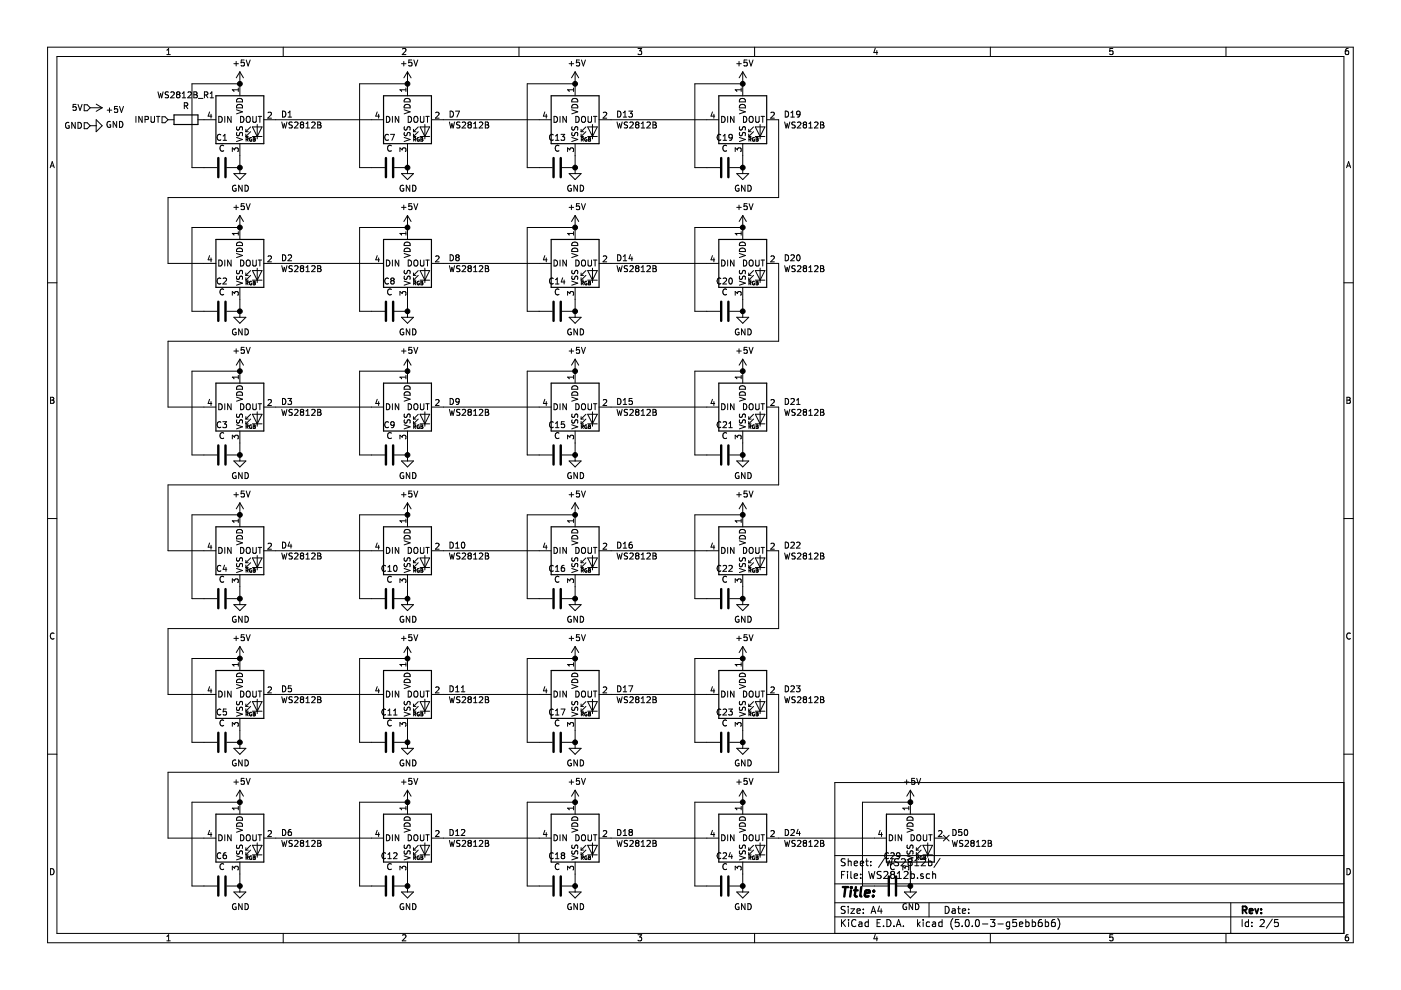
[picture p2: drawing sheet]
<svg xmlns="http://www.w3.org/2000/svg" width="297mm" height="210mm" viewBox="0 0 297 210" stroke-linecap="round" stroke-linejoin="round" font-family="sans-serif">
<g fill="none" stroke="#000" stroke-width=".21">
<path d="M10.1 10h276.8v189.9h-276.8zM12.1 12h272.8v185.9h-272.8zM33.5 19.5l.3 1.2 .3-.9 .2 .9 .3-1.2M35.4 10.6l.4-.3v1.3M35.4 11.6h.7M35.7 19.5h-.5l-.1 .1v.4l.5 .2 .1 .3-.2 .2h-.5M36.2 19.6l.5-.1 .2 .3-.7 .9h.7M38.6 19.8l.4-.3v1.2M39.8 19.6l.5-.1 .3 .3-.8 .9h.8M41.1 19.5l.6 .1 .1 .2-.3 .3 .3 .2-.1 .4h-.6zM44.6 19.8l.3-.3v1.2M49.6 13.5h1"/>
<path d="M50.1 13v1M50.5 18.7v.7M50.5 19h-1.2l.3 .4M50.9 15.2v5.1M50.9 15.2l-.8 1.3M50.9 15.2l.7 1.3M50.9 17.8h-10.2v17.7h5.3M51.8 12.7h-.6l-.1 .6 .2-.1 .4 .1 .1 .6-.2 .1-.5-.1M52.2 12.7l.4 1.3 .4-1.3M60 10v2M85.1 13.5h1M85.3 10.4l.5-.1 .3 .3-.8 1h.8"/>
<path d="M85.6 13v1M86.1 19h-1.3l.4 .4M86.1 18.7v.7M86.4 17.8h-10.2v17.7h5.4M86.4 15.2v5.1M86.4 15.2l-.8 1.3M86.4 15.2l.8 1.3M87.3 12.7h-.6l-.1 .6 .2-.1 .5 .1v.6l-.2 .1-.5-.1M87.7 12.7l.4 1.3 .5-1.3M110 10v2M120.7 13.5h.9M121.1 13v1"/>
<path d="M121.6 19h-1.3l.4 .4M121.6 18.7v.7M121.9 17.8h-10.1v17.7h5.3M121.9 15.2v5.1M121.9 15.2l-.7 1.3M121.9 15.2l.8 1.3M122.8 12.7h-.6v.6l.2-.1 .4 .1v.6l-.1 .1-.5-.1M123.3 12.7l.4 1.3 .4-1.3M135.3 10.3h.8l-.5 .5 .4 .1v.5l-.2 .2-.5-.2M156.2 13.5h1M156.7 13v1M157.1 19h-1.2l.3 .4"/>
<path d="M157.1 18.7v.7M157.5 17.8h-10.2v17.7h5.4M157.5 15.2v5.1M157.5 15.2l-.8 1.3M157.5 15.2l.7 1.3M158.4 12.7h-.6l-.1 .6 .2-.1 .4 .1 .1 .6-.2 .1-.5-.1M158.8 12.7l.4 1.3 .5-1.3M160 10v2M185.6 10.2l-.3 .9h.8M185.9 10.7v.9M210 10v2M235.9 10.3h-.6v.6l.6-.1v.6l-.1 .2-.5-.2"/>
<path d="M259.9 10v2M285.9 10.3h-.4l-.2 .3-.1 .7 .3 .3 .4-.2v-.6h-.4l-.3 .2M10.6 35.6l.5-1.3 .4 1.3M10.7 35.2h.7M14.6 26a.59 .59 0 0 0-.7 .6 .59 .59 0 0 0 .7 .6l.1-.5h-.3M16 25.9v1.3l-.8-1.3v1.3M16.1 22.1h-.6v.6l.1-.1 .5 .1v.6l-.1 .1-.5-.1M16.5 25.9a.64 .64 0 0 1 .8 .7 .64 .64 0 0 1-.8 .6zM16.5 22.1l.5 1.3 .4-1.3M17.9 26h.6l.6 .7-.6 .6h-.6zM17.9 22.2h.6l.6 .6-.6 .7h-.6zM19.1 22.8h2.6"/>
<path d="M19.1 26.7h1.3M20.4 22.1l1.3 .7M20.4 25.4l1.3 1.3-1.3 1.2zM21.7 22.8l-1.3 .8M22.7 23.4h1M23.2 22.9v.9M23.4 25.8a.59 .59 0 0 0-.7 .6 .59 .59 0 0 0 .7 .6l.1-.5h-.3M24.7 25.7v1.3l-.7-1.3v1.3M24.9 22.6h-.6v.6l.1-.1h.5v.6l-.2 .1-.4-.1M25.3 22.6l.4 1.2 .5-1.2M25.3 25.7a.64 .64 0 0 1 .8 .7 .64 .64 0 0 1-.8 .6zM28.8 24.7v1.2"/>
<path d="M30.1 24.7v1.2l-.7-1.2v1.2M30.8 25.3h.6l.1-.2-.1-.3-.6-.1v1.2M32 24.7v1l.2 .2h.4l.2-.2v-1M33.2 24.7h.7M33.5 24.7v1.2M34.4 24.8h.6l.6 .6-.6 .6h-.6zM35.6 25.4h1.3M37.7 20l-.3 .3v.2l.3 .2h.3l.2-.2v-.2l-.3-.3M37.7 20l-.3-.2 .3-.3h.2l.3 .2-.3 .3M37.7 20h.2M38.6 20.7h.8M39.1 22.4l.7-.1v-.4l-.7-.1v1.3"/>
<path d="M39.4 22.4l.4 .7M41.1 20.1h.4M42 25.4h3.8M42.1 20.9h.9M43.3 20.1h.7l.1-.2-.1-.3-.7-.1v1.2M43.6 20.1l.5 .6M44.4 23.7l-.3 .9h.8M44.6 20.7h.7M44.7 24.2v.9M46.4 24.7a.64 .64 0 0 1 .7 .6 .64 .64 0 0 1-.7 .6zM46.8 28.6a.56 .56 0 0 0-.8 .5 .56 .56 0 0 0 .8 .5M47.3 29.8h.7"/>
<path d="M47.3 28.8l.4-.3v1.3M47.4 30.9a.56 .56 0 0 0-.8 .5 .56 .56 0 0 0 .8 .5M47.7 24.7v1.2M48.1 35.5h2.8M49 24.7v1.2l-.7-1.2v1.2M49.3 32.1v-.7l.4 .4 .2-.4h.4l.2 .2-.1 .5M49.6 36.8h2.5l-1.2 1.3zM50 39.3a.59 .59 0 0 0-.7 .6 .59 .59 0 0 0 .7 .6l.1-.5h-.3M50.1 23.3l1.3 .4-1.3 .4M50.1 29.1l1.3 .5-1.3 .4M50.2 26.9l-.1 .4 .3 .3 .3-.1 .2-.6h.4l.1 .2v.5M50.2 28.1l-.1 .5 .2 .1h.3l.3-.5 .3-.1 .2 .2v.5"/>
<path d="M50.3 22.3a.66 .66 0 0 1 .8-.1 .66 .66 0 0 1 .3 .7h-1.3zM50.3 21a.66 .66 0 0 1 .8-.1 .66 .66 0 0 1 .3 .7h-1.3zM50.9 30.5v6.3M51 24.7a.64 .64 0 0 1 .7 .6 .64 .64 0 0 1-.7 .6zM51.3 39.3v1.2l-.7-1.2v1.2M51.9 39.3a.64 .64 0 0 1 .8 .6 .64 .64 0 0 1-.8 .6zM52.1 28.9h.5M52.1 27.9h.5M52.1 27.4v.5M52.1 28.4v.5M52.2 29.6l.3-.1 .1-.3h-.4v.7M52.3 24.9l.2-.2 .4 .1a.78 .78 0 0 1-.1 1.1l-.5-.1z"/>
<path d="M52.4 29.6l.2 .3M53.1 27.9l-1 1M53.1 26.9l-1 1M53.3 29.2l-.3 .1-.1 .3 .1 .3h.4v-.3h-.2M53.5 28.9h2.1M53.5 26.9h2.1l-1.1 2zM53.6 24.7v1l.2 .2h.4l.1-.2v-1M53.7 29.5h.3M54 29.5l.1-.3h-.4v.7h.4v-.3M54 29.5l.1 .1M54.1 29.6h.1M54.5 26.4v3"/>
<path d="M54.7 24.7h.8M55.1 24.7v1.2M55.9 25.4h25.4M56.8 23.9l.5-.1 .3 .3-.8 1h.8M59.7 25.9l.3 1.2 .3-.9 .2 .9 .3-1.2M59.9 23.6a.64 .64 0 0 1 .7 .6 .64 .64 0 0 1-.7 .6zM61.1 24.8h.7M61.1 23.9l.4-.3v1.2M62 25.9h-.5l-.2 .1 .1 .4 .5 .3 .1 .2-.3 .2h-.4M62.5 26l.4-.1 .3 .3-.8 .9h.8M63.9 26.4l-.2 .3v.2l.2 .2h.4l.1-.2-.1-.4-.1-.1M63.9 26.4l-.2-.2 .2-.3 .4 .1v.3l-.1 .1"/>
<path d="M63.9 26.4h.3M64.9 27.1h.7M64.9 26.2l.3-.3v1.2M66.1 26l.5-.1 .2 .3-.8 .9h.8M67.4 25.9l.6 .1v.2l-.2 .3 .3 .2-.1 .4h-.6zM67.4 26.5h.4M80 23.7l-.3 .9h.8M80.3 24.2v.9M81.9 24.7a.64 .64 0 0 1 .8 .6 .64 .64 0 0 1-.8 .6zM82.4 28.6a.56 .56 0 0 0-.8 .5 .56 .56 0 0 0 .8 .5M82.8 28.5h.8l-.5 1.3M83 30.9a.56 .56 0 0 0-.8 .5 .56 .56 0 0 0 .8 .5"/>
<path d="M83.2 24.7v1.2M83.6 35.5h2.8M84.5 24.7v1.2l-.7-1.2v1.2M84.8 32.1v-.7l.5 .4 .1-.4h.4l.3 .2-.2 .5M85.1 36.8h2.6l-1.3 1.3zM85.5 39.3a.59 .59 0 0 0-.7 .6 .59 .59 0 0 0 .7 .6l.1-.5h-.2M85.7 23.3l1.3 .4-1.3 .4M85.7 29.1l1.3 .5-1.3 .4M85.8 28.1l-.1 .5 .1 .1h.4l.2-.5 .3-.1 .3 .2-.1 .5M85.8 26.9l-.1 .4 .2 .3 .3-.1 .3-.6h.3l.2 .2-.1 .5M85.9 22.3a.66 .66 0 0 1 .7-.1 .66 .66 0 0 1 .4 .7h-1.3zM85.9 21a.66 .66 0 0 1 .7-.1 .66 .66 0 0 1 .4 .7h-1.3z"/>
<path d="M86.4 30.5v6.3M86.5 24.7a.64 .64 0 0 1 .8 .6 .64 .64 0 0 1-.8 .6zM86.9 39.3v1.2l-.8-1.2v1.2M87.5 39.3a.64 .64 0 0 1 .7 .6 .64 .64 0 0 1-.7 .6zM87.7 28.9h.5M87.7 27.9h.5M87.7 27.4v.5M87.7 28.4v.5M87.8 24.9l.2-.2 .4 .1a.78 .78 0 0 1-.1 1.1l-.5-.1zM87.9 29.6l.2 .3M88.1 29.5l-.4 .1M88.1 29.5v-.3h-.4v.7"/>
<path d="M88.1 29.5h.1M88.7 27.9l-1 1M88.7 26.9l-1 1M88.9 29.2l-.4 .1-.1 .3 .2 .3h.3v-.3h-.1M89.1 28.9h2M89.1 26.9h2l-1 2zM89.1 24.7v1l.3 .2h.3l.2-.2v-1M89.2 29.2h.4v.7h-.4zM89.2 29.5h.3M90.1 26.4v3M90.3 24.7h.7M90.6 24.7v1.2"/>
<path d="M91.5 25.4h25.4M92.4 23.9l.4-.1 .3 .3-.8 1h.8M95.3 25.9l.3 1.2 .2-.9 .3 .9 .3-1.2M95.4 23.6a.64 .64 0 0 1 .7 .6 .64 .64 0 0 1-.7 .6zM96.6 23.6h.8l-.5 1.2M97.5 25.9h-.5l-.1 .1v.4l.6 .3v.2l-.2 .2h-.5M98 26l.5-.1 .2 .3-.8 .9h.8M99.4 26.4l-.2 .3v.2l.2 .2h.4l.1-.2v-.4l-.2-.1M99.4 26.4l-.2-.2 .2-.3 .5 .1v.3l-.2 .1M99.4 26.4h.3M100.4 27.1h.7M100.4 26.2l.4-.3v1.2"/>
<path d="M101.6 26l.5-.1 .3 .3-.8 .9h.8M102.9 25.9l.6 .1 .1 .2-.3 .3 .3 .2-.1 .4h-.6zM102.9 26.5h.4M115.5 23.7l-.3 .9h.8M115.8 24.2v.9M117.3 28.6a.56 .56 0 0 0-.8 .5 .56 .56 0 0 0 .8 .5M117.5 24.7a.64 .64 0 0 1 .7 .6 .64 .64 0 0 1-.7 .6zM117.8 29.8h.7M117.8 28.8l.4-.3v1.3M118.5 30.9a.56 .56 0 0 0-.8 .5 .56 .56 0 0 0 .8 .5M118.7 24.7v1.2M118.9 28.5h.8l-.4 .5 .4 .1v.4l-.2 .3-.6-.2"/>
<path d="M119.1 35.5h2.8M120.1 24.7v1.2l-.8-1.2v1.2M120.3 32.1v-.7l.5 .4 .1-.4h.5l.2 .2-.1 .5M120.7 36.8h2.5l-1.3 1.3zM121.1 39.3a.59 .59 0 0 0-.7 .6 .59 .59 0 0 0 .7 .6v-.5h-.2M121.2 23.3l1.3 .4-1.3 .4M121.2 29.1l1.3 .5-1.3 .4M121.3 28.1l-.1 .5 .2 .1h.3l.3-.5 .3-.1 .2 .2-.1 .5M121.3 26.9l-.1 .4 .3 .3 .3-.1 .2-.6h.4l.1 .2-.1 .5M121.4 22.3a.66 .66 0 0 1 .8-.1 .66 .66 0 0 1 .3 .7h-1.3zM121.4 21a.66 .66 0 0 1 .8-.1 .66 .66 0 0 1 .3 .7h-1.3zM121.9 30.5v6.3"/>
<path d="M122.1 24.7a.64 .64 0 0 1 .7 .6 .64 .64 0 0 1-.7 .6zM122.4 39.3v1.2l-.7-1.2v1.2M123 39.3a.64 .64 0 0 1 .7 .6 .64 .64 0 0 1-.7 .6zM123.2 28.9h.5M123.2 27.9h.5M123.2 27.4v.5M123.2 28.4v.5M123.3 29.6l.3-.1v-.3h-.3v.7M123.4 24.9l.2-.2 .3 .1a.78 .78 0 0 1-.1 1.1l-.4-.1zM123.4 29.6l.3 .3M124.2 27.9l-1 1M124.2 26.9l-1 1"/>
<path d="M124.4 29.2l-.4 .1v.3l.1 .3h.3v-.3h-.1M124.6 28.9h2M124.6 26.9h2l-1 2zM124.7 24.7v1l.2 .2h.4l.1-.2v-1M124.8 29.5h.2M125 29.5l.1-.3h-.3v.7h.3l.1-.3M125 29.5l.1 .1M125.1 29.6h.1M125.6 26.4v3M125.8 24.7h.8M126.2 24.7v1.2M127 25.4h25.4"/>
<path d="M127.9 23.9l.5-.1 .2 .3-.7 1h.7M130.8 25.9l.3 1.2 .3-.9 .2 .9 .3-1.2M130.9 23.6a.64 .64 0 0 1 .8 .6 .64 .64 0 0 1-.8 .6zM132.1 24.8h.8M132.1 23.9l.4-.3v1.2M133.1 25.9h-.5l-.2 .1v.4l.6 .3 .1 .2-.3 .2h-.5M133.3 23.6h.8l-.4 .4 .3 .2 .1 .4-.3 .2-.5-.1M133.5 26l.5-.1 .3 .3-.8 .9h.8M135 26.4l-.2 .3v.2l.2 .2h.4l.1-.2-.1-.4-.2-.1M135 26.4l-.2-.2 .2-.3 .4 .1v.3l-.2 .1M135 26.4h.2M135.9 27.1h.8"/>
<path d="M135.9 26.2l.4-.3v1.2M137.2 26l.4-.1 .3 .3-.8 .9h.8M138.4 25.9l.6 .1 .1 .2-.2 .3 .3 .2-.2 .4h-.6zM138.4 26.5h.5M151.1 23.7l-.4 .9h.8M151.4 24.2v.9M152.8 28.6a.56 .56 0 0 0-.8 .5 .56 .56 0 0 0 .8 .5M153 24.7a.64 .64 0 0 1 .7 .6 .64 .64 0 0 1-.7 .6zM153.3 29.8h.7M153.3 28.8l.4-.3v1.3M154 30.9a.56 .56 0 0 0-.7 .5 .56 .56 0 0 0 .7 .5M154.3 24.7v1.2"/>
<path d="M154.7 35.5h2.8M155.3 29l-.3 .3-.3-.1-.1-.6 .4-.1 .3 .2-.1 .7-.2 .3-.3 .1M155.6 24.7v1.2l-.7-1.2v1.2M155.9 32.1v-.7l.5 .4 .1-.4h.4l.2 .2-.1 .5M156.2 36.8h2.5l-1.2 1.3zM156.6 39.3a.59 .59 0 0 0-.7 .6 .59 .59 0 0 0 .7 .6l.1-.5h-.3M156.8 23.3l1.2 .4-1.2 .4M156.8 29.1l1.2 .5-1.2 .4M156.8 28.1v.5l.1 .1h.3l.3-.5 .3-.1 .2 .2v.5M156.8 26.9v.4l.2 .3 .3-.1 .3-.6h.3l.1 .2v.5M156.9 22.3a.66 .66 0 0 1 .8-.1 .66 .66 0 0 1 .3 .7h-1.2zM156.9 21a.66 .66 0 0 1 .8-.1 .66 .66 0 0 1 .3 .7h-1.2z"/>
<path d="M157.5 30.5v6.3M157.6 24.7a.64 .64 0 0 1 .7 .6 .64 .64 0 0 1-.7 .6zM158 39.3v1.2l-.8-1.2v1.2M158.6 39.3a.64 .64 0 0 1 .7 .6 .64 .64 0 0 1-.7 .6zM158.7 28.9h.6M158.7 27.9h.6M158.7 27.4v.5M158.7 28.4v.5M158.9 24.9l.2-.2 .4 .1a.78 .78 0 0 1-.1 1.1l-.5-.1zM159 29.6l.2 .3M159.2 29.5l-.4 .1M159.2 29.5v-.3h-.4v.7"/>
<path d="M159.2 29.5h.1M159.8 27.9l-1.1 1M159.8 26.9l-1.1 1M159.9 29.2l-.3 .1-.1 .3 .2 .3h.3v-.3h-.2M160.1 28.9h2.1M160.1 26.9h2.1l-1 2zM160.2 24.7v1l.2 .2h.4l.2-.2v-1M160.3 29.2h.4v.7h-.4zM160.3 29.5h.3M161.2 26.4v3M161.4 24.7h.7M161.7 24.7v1.2"/>
<path d="M162.6 25.4h2.5v16.5h-129.5v13.9h10.2M163.4 23.9l.5-.1 .3 .3-.8 1h.8M166.4 25.9l.3 1.2 .2-.9 .2 .9 .4-1.2M166.5 23.6a.64 .64 0 0 1 .7 .6 .64 .64 0 0 1-.7 .6zM167.7 24.8h.7M167.7 23.9l.4-.3v1.2M168.6 25.9h-.5l-.2 .1 .1 .4 .5 .3 .1 .2-.2 .2h-.5M169.1 26l.5-.1 .2 .3-.8 .9h.8M169.6 24.1l-.2 .2h-.4v-.6l.4-.1 .2 .2v.7l-.2 .3h-.4M170.5 26.4l-.2 .3v.2l.2 .2h.4l.1-.2v-.4l-.2-.1M170.5 26.4l-.2-.2 .2-.3 .5 .1v.3l-.2 .1M170.5 26.4h.3"/>
<path d="M171.5 27.1h.7M171.5 26.2l.4-.3v1.2M172.7 26l.5-.1 .2 .3-.7 .9h.7M174 25.9l.6 .1v.2l-.2 .3 .3 .2-.1 .4h-.6zM174 26.5h.4M285.5 35.6l.4-1.3 .5 1.3M285.6 35.2h.6M10.1 60h2M44.4 54.2l-.3 .9h.8M44.7 54.7v.8M46.4 55.1a.64 .64 0 0 1 .7 .7 .64 .64 0 0 1-.7 .6zM46.8 59.1a.56 .56 0 0 0-.8 .5 .56 .56 0 0 0 .8 .5"/>
<path d="M47.3 59.1l.5-.2 .2 .4-.7 .9h.7M47.7 55.1v1.3M49 55.1v1.3l-.7-1.3v1.3M49.6 44h1M50.1 43.5v1M50.1 53.7l1.3 .5-1.3 .4M50.1 59.6l1.3 .4-1.3 .5M50.2 57.3l-.1 .5 .3 .3 .3-.2 .2-.5h.4l.1 .1v.6M50.2 58.5l-.1 .5 .2 .2h.3l.3-.6 .3-.1 .2 .3v.5M50.3 51.5a.66 .66 0 0 1 .8-.1 .66 .66 0 0 1 .3 .7h-1.3zM50.3 52.7a.66 .66 0 0 1 .8-.1 .66 .66 0 0 1 .3 .7h-1.3zM50.5 49.1v.8"/>
<path d="M50.5 49.5h-1.2l.3 .4M50.9 45.7v5.1M50.9 48.2h-10.2v17.8h5.3M50.9 45.7l-.8 1.3M50.9 45.7l.7 1.3M51 55.1a.64 .64 0 0 1 .7 .7 .64 .64 0 0 1-.7 .6zM51.8 43.2h-.6l-.1 .6 .2-.1h.4l.1 .6-.2 .2-.5-.2M52.1 57.9v.5M52.1 58.9v.5M52.1 59.4h.5M52.1 58.4h.5M52.2 43.2l.4 1.3 .4-1.3"/>
<path d="M52.3 55.3l.2-.2 .4 .1a.78 .78 0 0 1-.1 1.2l-.5-.2zM53.1 58.4l-1 1M53.1 57.4l-1 1M53.3 59.7h-.3l-.1 .4 .1 .3 .4-.1v-.2h-.2M53.5 57.4h2.1l-1.1 2zM53.5 59.4h2.1M53.6 55.1v1.1l.2 .2h.4l.1-.2v-1.1M53.7 60h.3M54 60l.1-.3-.4-.1v.8h.4v-.3M54 60h.1M54.5 56.9v3M54.7 55.1h.8"/>
<path d="M55.1 55.1v1.3M55.9 55.8h25.4M56.8 54.4l.5-.2 .3 .4-.8 .9h.8M59.7 56.3l.3 1.3 .3-.9 .2 .9 .3-1.3M59.9 54a.64 .64 0 0 1 .7 .7 .64 .64 0 0 1-.7 .6zM61.1 54.1l.5-.1 .2 .4-.8 .9h.8M62 56.4l-.5-.1-.2 .2 .1 .4 .5 .2 .1 .3-.3 .2-.4-.1M62.5 56.5l.4-.2 .3 .4-.8 .9h.8M63.7 56.6l.2-.3h.3l.2 .3M63.7 56.6h.1M63.7 56.6l.2 .3M63.9 56.9l-.2 .2v.3l.2 .2 .4-.1 .1-.1-.1-.4-.1-.1"/>
<path d="M63.9 56.9h.3M64.4 56.6h.1M64.4 56.6l-.2 .3M64.9 56.7l.3-.4v1.3M64.9 57.6h.7M66.1 56.5l.5-.2 .2 .4-.8 .9h.8M67.4 56.3l.6 .2v.2l-.2 .2 .3 .3-.1 .3-.6 .1zM67.4 56.9h.4M80 54.2l-.3 .9h.8M80.3 54.7v.8M81.9 55.1a.64 .64 0 0 1 .8 .7 .64 .64 0 0 1-.8 .6zM82.4 59.1a.56 .56 0 0 0-.8 .5 .56 .56 0 0 0 .8 .5"/>
<path d="M83.1 59.5l-.3 .2v.3l.3 .2h.4l.1-.2v-.3l-.3-.2M83.1 59.5l-.3-.2 .3-.4h.2l.3 .3-.3 .3M83.1 59.5h.2M83.2 55.1v1.3M84.5 55.1v1.3l-.7-1.3v1.3M85.1 44h1M85.6 43.5v1M85.7 53.7l1.3 .5-1.3 .4M85.7 59.6l1.3 .4-1.3 .5M85.8 57.3l-.1 .5 .2 .3 .3-.2 .3-.5h.3l.2 .1-.1 .6M85.8 58.5l-.1 .5 .1 .2h.4l.2-.6 .3-.1 .3 .3-.1 .5M85.9 51.5a.66 .66 0 0 1 .7-.1 .66 .66 0 0 1 .4 .7h-1.3z"/>
<path d="M85.9 52.7a.66 .66 0 0 1 .7-.1 .66 .66 0 0 1 .4 .7h-1.3zM86.1 49.1v.8M86.1 49.5h-1.3l.4 .4M86.4 45.7v5.1M86.4 48.2h-10.2v17.8h5.4M86.4 45.7l-.8 1.3M86.4 45.7l.8 1.3M86.5 55.1a.64 .64 0 0 1 .8 .7 .64 .64 0 0 1-.8 .6zM87.3 43.2h-.6l-.1 .6 .2-.1h.5v.6l-.2 .2-.5-.2M87.7 57.9v.5M87.7 58.9v.5M87.7 59.4h.5"/>
<path d="M87.7 58.4h.5M87.7 43.2l.4 1.3 .5-1.3M87.8 55.3l.2-.2 .4 .1a.78 .78 0 0 1-.1 1.2l-.5-.2zM88.1 59.7l-.4-.1v.8M88.1 59.7h.1M88.1 59.7v.3h-.4M88.7 58.4l-1 1M88.7 57.4l-1 1M88.9 59.7h-.4l-.1 .4 .2 .3 .3-.1v-.2h-.1M89.1 59.4h2M89.1 57.4h2l-1 2zM89.1 55.1v1.1l.3 .2h.3l.2-.2v-1.1"/>
<path d="M89.2 60h.3M89.6 59.7l-.4-.1v.8h.4l.1-.3-.2-.1M89.6 59.7h.1M89.6 60h-.1M89.6 59.7v.2M89.6 59.9v.1M90.1 56.9v3M90.3 55.1h.7M90.6 55.1v1.3M91.5 55.8h25.4M92.4 54.4l.4-.2 .3 .4-.8 .9h.8M95.3 56.3l.3 1.3 .2-.9 .3 .9 .3-1.3"/>
<path d="M95.4 54a.64 .64 0 0 1 .7 .7 .64 .64 0 0 1-.7 .6zM96.9 54.6l-.3-.3 .3-.3h.2l.3 .3-.3 .3M96.9 54.6l-.3 .2v.3l.3 .2 .3-.1 .2-.1v-.3l-.3-.2M96.9 54.6h.2M97.5 56.4l-.5-.1-.1 .2v.4l.6 .2v.3l-.2 .2-.5-.1M98 56.5l.5-.2 .2 .4-.8 .9h.8M99.2 56.6l.2-.3h.3l.2 .3M99.2 56.6h.1M99.2 56.6l.2 .3M99.4 56.9l-.2 .2v.3l.2 .2 .4-.1 .1-.1v-.4l-.2-.1M99.4 56.9h.3M99.9 56.6h.1"/>
<path d="M99.9 56.6l-.2 .3M100.4 56.7l.4-.4v1.3M100.4 57.6h.7M101.6 56.5l.5-.2 .3 .4-.8 .9h.8M102.9 56.3l.6 .2 .1 .2-.3 .2 .3 .3-.1 .3-.6 .1zM102.9 56.9h.4M115.5 54.2l-.3 .9h.8M115.8 54.7v.8M117.3 59.1a.56 .56 0 0 0-.8 .5 .56 .56 0 0 0 .8 .5M117.5 55.1a.64 .64 0 0 1 .7 .7 .64 .64 0 0 1-.7 .6zM117.8 59.3l.4-.4v1.3M118.7 55.1v1.3"/>
<path d="M119.3 58.9l-.3 .9h.8M119.6 59.4v.8M120.1 55.1v1.3l-.8-1.3v1.3M120.7 44h.9M121.1 43.5v1M121.2 53.7l1.3 .5-1.3 .4M121.2 59.6l1.3 .4-1.3 .5M121.3 57.3l-.1 .5 .3 .3 .3-.2 .2-.5h.4l.1 .1-.1 .6M121.3 58.5l-.1 .5 .2 .2h.3l.3-.6 .3-.1 .2 .3-.1 .5M121.4 51.5a.66 .66 0 0 1 .8-.1 .66 .66 0 0 1 .3 .7h-1.3zM121.4 52.7a.66 .66 0 0 1 .8-.1 .66 .66 0 0 1 .3 .7h-1.3zM121.6 49.1v.8"/>
<path d="M121.6 49.5h-1.3l.4 .4M121.9 45.7v5.1M121.9 48.2h-10.1v17.8h5.3M121.9 45.7l-.7 1.3M121.9 45.7l.8 1.3M122.1 55.1a.64 .64 0 0 1 .7 .7 .64 .64 0 0 1-.7 .6zM122.8 43.2h-.6v.6l.2-.1h.4v.6l-.1 .2-.5-.2M123.2 57.9v.5M123.2 58.9v.5M123.2 59.4h.5M123.2 58.4h.5M123.3 43.2l.4 1.3 .4-1.3"/>
<path d="M123.4 55.3l.2-.2 .3 .1a.78 .78 0 0 1-.1 1.2l-.4-.2zM124.2 58.4l-1 1M124.2 57.4l-1 1M124.4 59.7h-.4v.4l.1 .3 .3-.1v-.2h-.1M124.6 59.4h2M124.6 57.4h2l-1 2zM124.7 55.1v1.1l.2 .2h.4l.1-.2v-1.1M124.8 60h.2M125 60l.1-.3-.3-.1v.8h.3l.1-.3M125 60h.1M125.6 56.9v3M125.8 55.1h.8"/>
<path d="M126.2 55.1v1.3M127 55.8h25.4M127.9 54.4l.5-.2 .2 .4-.7 .9h.7M130.8 56.3l.3 1.3 .3-.9 .2 .9 .3-1.3M130.9 54a.64 .64 0 0 1 .8 .7 .64 .64 0 0 1-.8 .6zM132.1 54.4l.4-.4v1.3M132.1 55.3h.8M133.1 56.4l-.5-.1-.2 .2v.4l.6 .2 .1 .3-.3 .2-.5-.1M133.5 56.5l.5-.2 .3 .4-.8 .9h.8M133.7 54l-.3 .9h.7M134 54.5v.8M134.8 56.6l.2-.3h.2l.3 .3"/>
<path d="M134.8 56.6h.1M134.8 56.6l.2 .3M135 56.9l-.2 .2v.3l.2 .2 .4-.1 .1-.1-.1-.4-.2-.1M135 56.9h.2M135.5 56.6h.1M135.5 56.6l-.3 .3M135.9 56.7l.4-.4v1.3M135.9 57.6h.8M137.2 56.5l.4-.2 .3 .4-.8 .9h.8M138.4 56.3l.6 .2 .1 .2-.2 .2 .3 .3-.2 .3-.6 .1zM138.4 56.9h.5M151.1 54.2l-.4 .9h.8"/>
<path d="M151.4 54.7v.8M152.8 59.1a.56 .56 0 0 0-.8 .5 .56 .56 0 0 0 .8 .5M153 55.1a.64 .64 0 0 1 .7 .7 .64 .64 0 0 1-.7 .6zM153.3 59.1l.5-.2 .2 .4-.7 .9h.7M154.3 55.1v1.3M154.7 59.1l.1-.2a.67 .67 0 0 1 .5 .7 .67 .67 0 0 1-.5 .6l-.3-.5zM155.6 55.1v1.3l-.7-1.3v1.3M156.2 44h1M156.7 43.5v1M156.8 53.7l1.2 .5-1.2 .4M156.8 59.6l1.2 .4-1.2 .5M156.8 57.3v.5l.2 .3 .3-.2 .3-.5h.3l.1 .1v.6"/>
<path d="M156.8 58.5v.5l.1 .2h.3l.3-.6 .3-.1 .2 .3v.5M156.9 51.5a.66 .66 0 0 1 .8-.1 .66 .66 0 0 1 .3 .7h-1.2zM156.9 52.7a.66 .66 0 0 1 .8-.1 .66 .66 0 0 1 .3 .7h-1.2zM157.1 49.1v.8M157.1 49.5h-1.2l.3 .4M157.5 45.7v5.1M157.5 48.2h-10.2v17.8h5.4M157.5 45.7l-.8 1.3M157.5 45.7l.7 1.3M157.6 55.1a.64 .64 0 0 1 .7 .7 .64 .64 0 0 1-.7 .6zM158.4 43.2h-.6l-.1 .6 .2-.1h.4l.1 .6-.2 .2-.5-.2M158.7 57.9v.5"/>
<path d="M158.7 58.9v.5M158.7 59.4h.6M158.7 58.4h.6M158.8 43.2l.4 1.3 .5-1.3M158.9 55.3l.2-.2 .4 .1a.78 .78 0 0 1-.1 1.2l-.5-.2zM159.2 59.7l-.4-.1v.8M159.2 59.7h.1M159.2 59.7v.3h-.4M159.8 58.4l-1.1 1M159.8 57.4l-1.1 1M159.9 59.7h-.3l-.1 .4 .2 .3 .3-.1v-.2h-.2M160.1 59.4h2.1"/>
<path d="M160.1 57.4h2.1l-1 2zM160.2 55.1v1.1l.2 .2h.4l.2-.2v-1.1M160.3 60h.3M160.6 59.7l-.3-.1v.8h.4l.1-.3-.2-.1M160.6 59.7h.1M160.6 60h.1M160.7 59.7v.2M160.7 59.9l-.1 .1M161.2 56.9v3M161.4 55.1h.7M161.7 55.1v1.3M162.6 55.8h2.5v16.5h-129.5v14h10.2"/>
<path d="M163.4 54.4l.5-.2 .3 .4-.8 .9h.8M166.4 56.3l.3 1.3 .2-.9 .2 .9 .4-1.3M166.5 54a.64 .64 0 0 1 .7 .7 .64 .64 0 0 1-.7 .6zM167.7 54.1l.5-.1 .2 .4-.8 .9h.8M168.6 56.4l-.5-.1-.2 .2 .1 .4 .5 .2 .1 .3-.2 .2-.5-.1M169 54.1l.2-.1a.67 .67 0 0 1 .5 .7 .67 .67 0 0 1-.5 .6l-.3-.5zM169.1 56.5l.5-.2 .2 .4-.8 .9h.8M170.3 56.6l.2-.3h.3l.2 .3M170.3 56.6h.1M170.3 56.6l.2 .3M170.5 56.9l-.2 .2v.3l.2 .2 .4-.1 .1-.1v-.4l-.2-.1M170.5 56.9h.3"/>
<path d="M171 56.6h.1M171 56.6l-.2 .3M171.5 56.7l.4-.4v1.3M171.5 57.6h.7M172.7 56.5l.5-.2 .2 .4-.7 .9h.7M174 56.3l.6 .2v.2l-.2 .2 .3 .3-.1 .3-.6 .1zM174 56.9h.4M284.9 60h2M47.4 61.4a.56 .56 0 0 0-.8 .5 .56 .56 0 0 0 .8 .5M48.1 66h2.8M49.3 62.6v-.8l.4 .4 .2-.3 .4-.1 .2 .3-.1 .5M49.6 67.3h2.5l-1.2 1.2z"/>
<path d="M49.6 74.4h1M50 69.8a.59 .59 0 0 0-.7 .6 .59 .59 0 0 0 .7 .6l.1-.5h-.3M50.1 73.9v1M50.5 79.6v.7M50.5 80h-1.2l.3 .3M50.9 60.9v6.4M50.9 76.2v5M50.9 78.7h-10.2v17.8h5.3M50.9 76.2l-.8 1.2M50.9 76.2l.7 1.2M51.3 69.7v1.3l-.7-1.3v1.3M51.8 73.6h-.6l-.1 .7 .2-.2 .4 .1 .1 .6-.2 .1-.5-.1"/>
<path d="M51.9 69.7a.64 .64 0 0 1 .8 .7 .64 .64 0 0 1-.8 .6zM52.2 60h.3l.1-.3-.4-.1v.8M52.2 73.6l.4 1.3 .4-1.3M52.4 60l.2 .4M54.1 60v.1M83 61.4a.56 .56 0 0 0-.8 .5 .56 .56 0 0 0 .8 .5M83.6 66h2.8M84.8 62.6v-.8l.5 .4 .1-.3 .4-.1 .3 .3-.2 .5M85.1 67.3h2.6l-1.3 1.2zM85.1 74.4h1M85.5 69.8a.59 .59 0 0 0-.7 .6 .59 .59 0 0 0 .7 .6l.1-.5h-.2M85.6 73.9v1"/>
<path d="M86.1 79.6v.7M86.1 80h-1.3l.4 .3M86.4 60.9v6.4M86.4 76.2v5M86.4 78.7h-10.2v17.8h5.4M86.4 76.2l-.8 1.2M86.4 76.2l.8 1.2M86.9 69.7v1.3l-.8-1.3v1.3M87.3 73.6h-.6l-.1 .7 .2-.2 .5 .1v.6l-.2 .1-.5-.1M87.5 69.7a.64 .64 0 0 1 .7 .7 .64 .64 0 0 1-.7 .6zM87.7 73.6l.4 1.3 .5-1.3M87.9 60l.2 .4"/>
<path d="M117.8 60.2h.7M118.5 61.4a.56 .56 0 0 0-.8 .5 .56 .56 0 0 0 .8 .5M119.1 66h2.8M120.3 62.6v-.8l.5 .4 .1-.3 .5-.1 .2 .3-.1 .5M120.7 67.3h2.5l-1.3 1.2zM120.7 74.4h.9M121.1 69.8a.59 .59 0 0 0-.7 .6 .59 .59 0 0 0 .7 .6v-.5h-.2M121.1 73.9v1M121.6 79.6v.7M121.6 80h-1.3l.4 .3M121.9 60.9v6.4M121.9 76.2v5"/>
<path d="M121.9 78.7h-10.1v17.8h5.3M121.9 76.2l-.7 1.2M121.9 76.2l.8 1.2M122.4 69.7v1.3l-.7-1.3v1.3M122.8 73.6h-.6v.7l.2-.2 .4 .1v.6l-.1 .1-.5-.1M123 69.7a.64 .64 0 0 1 .7 .7 .64 .64 0 0 1-.7 .6zM123.3 60h.3v-.3l-.3-.1v.8M123.3 73.6l.4 1.3 .4-1.3M123.4 60l.3 .4M125.1 60l.1 .1M154 61.4a.56 .56 0 0 0-.7 .5 .56 .56 0 0 0 .7 .5M154.7 66h2.8"/>
<path d="M155.9 62.6v-.8l.5 .4 .1-.3 .4-.1 .2 .3-.1 .5M156.2 67.3h2.5l-1.2 1.2zM156.2 74.4h1M156.6 69.8a.59 .59 0 0 0-.7 .6 .59 .59 0 0 0 .7 .6l.1-.5h-.3M156.7 73.9v1M157.1 79.6v.7M157.1 80h-1.2l.3 .3M157.5 60.9v6.4M157.5 76.2v5M157.5 78.7h-10.2v17.8h5.4M157.5 76.2l-.8 1.2M157.5 76.2l.7 1.2"/>
<path d="M158 69.7v1.3l-.8-1.3v1.3M158.4 73.6h-.6l-.1 .7 .2-.2 .4 .1 .1 .6-.2 .1-.5-.1M158.6 69.7a.64 .64 0 0 1 .7 .7 .64 .64 0 0 1-.7 .6zM158.8 73.6l.4 1.3 .5-1.3M159 60l.2 .4M10.7 84.2h.5l.2 .3-.2 .3 .3 .3-.3 .4h-.5zM10.7 84.8h.5M44.4 84.7l-.3 .8h.8M44.7 85.1v.9M46.4 85.6a.64 .64 0 0 1 .7 .6 .64 .64 0 0 1-.7 .7zM46.8 89.5a.56 .56 0 0 0-.8 .5 .56 .56 0 0 0 .8 .6M47.3 89.4h.7l-.4 .5 .4 .1v.4l-.2 .3-.5-.1"/>
<path d="M47.4 91.8a.56 .56 0 0 0-.8 .6 .56 .56 0 0 0 .8 .5M47.7 85.6v1.3M48.1 96.5h2.8M49 85.6v1.3l-.7-1.3v1.3M49.3 93.1v-.8l.4 .4 .2-.3 .4-.1 .2 .2-.1 .6M49.6 97.7h2.5l-1.2 1.3zM50.1 84.2l1.3 .4-1.3 .5M50.1 90.1l1.3 .4-1.3 .4M50.2 87.8l-.1 .5 .3 .2 .3-.1 .2-.6h.4l.1 .2v.5M50.2 89l-.1 .5 .2 .2h.3l.3-.6 .3-.1 .2 .2v.5M50.3 81.9a.66 .66 0 0 1 .8-.1 .66 .66 0 0 1 .3 .7h-1.3zM50.3 83.2a.66 .66 0 0 1 .8-.1 .66 .66 0 0 1 .3 .7h-1.3z"/>
<path d="M50.9 91.4v6.3M51 85.6a.64 .64 0 0 1 .7 .6 .64 .64 0 0 1-.7 .7zM52.1 88.3v.5M52.1 89.4v.5M52.1 89.9h.5M52.1 88.8h.5M52.2 90.5l.3-.1 .1-.2-.4-.1v.8M52.3 85.8l.2-.2 .4 .1a.78 .78 0 0 1-.1 1.2l-.5-.2zM52.4 90.5l.2 .4M53.1 88.8l-1 1.1M53.1 87.8l-1 1M53.3 90.1l-.3 .1-.1 .3 .1 .3h.4v-.3h-.2"/>
<path d="M53.5 87.8h2.1l-1.1 2.1zM53.5 89.9h2.1M53.6 85.6v1l.2 .3 .4-.1 .1-.2v-1M53.7 90.1l.4 .1v.6l-.4 .1zM53.7 90.4h.3M54.5 87.3v3.1M54.7 85.6h.8M55.1 85.6v1.3M55.9 86.3h25.4M56.8 84.8l.5-.1 .3 .4-.8 .9h.8M59.7 86.8l.3 1.3 .3-1 .2 1 .3-1.3M59.9 84.5a.64 .64 0 0 1 .7 .6 .64 .64 0 0 1-.7 .7z"/>
<path d="M61 84.5h.8l-.4 .5 .3 .1 .1 .4-.2 .3-.6-.2M62 86.9l-.5-.1-.2 .1 .1 .5 .5 .2 .1 .2-.3 .3-.4-.1M62.5 86.9l.4-.1 .3 .3-.8 1h.8M63.9 87.4l-.2-.3 .2-.3 .4 .1v.3l-.1 .2M63.9 87.4l-.2 .2v.2l.2 .3 .4-.1 .1-.2-.1-.3-.1-.1M63.9 87.4h.3M64.9 87.1l.3-.3v1.3M64.9 88.1h.7M66.1 86.9l.5-.1 .2 .3-.8 1h.8M67.4 86.8l.6 .1v.2l-.2 .3 .3 .2-.1 .4-.6 .1zM67.4 87.4h.4M80 84.7l-.3 .8h.8"/>
<path d="M80.3 85.1v.9M81.9 85.6a.64 .64 0 0 1 .8 .6 .64 .64 0 0 1-.8 .7zM82.4 89.5a.56 .56 0 0 0-.8 .5 .56 .56 0 0 0 .8 .6M83 91.8a.56 .56 0 0 0-.8 .6 .56 .56 0 0 0 .8 .5M83.2 85.6v1.3M83.6 90l-.3 .2-.3-.1-.2-.1 .1-.5 .4-.1 .3 .3-.2 .9-.4 .1M83.6 96.5h2.8M84.5 85.6v1.3l-.7-1.3v1.3M84.8 93.1v-.8l.5 .4 .1-.3 .4-.1 .3 .2-.2 .6M85.1 97.7h2.6l-1.3 1.3zM85.7 84.2l1.3 .4-1.3 .5M85.7 90.1l1.3 .4-1.3 .4"/>
<path d="M85.8 87.8l-.1 .5 .2 .2 .3-.1 .3-.6h.3l.2 .2-.1 .5M85.8 89l-.1 .5 .1 .2h.4l.2-.6 .3-.1 .3 .2-.1 .5M85.9 81.9a.66 .66 0 0 1 .7-.1 .66 .66 0 0 1 .4 .7h-1.3zM85.9 83.2a.66 .66 0 0 1 .7-.1 .66 .66 0 0 1 .4 .7h-1.3zM86.4 91.4v6.3M86.5 85.6a.64 .64 0 0 1 .8 .6 .64 .64 0 0 1-.8 .7zM87.7 88.3v.5M87.7 89.4v.5M87.7 89.9h.5M87.7 88.8h.5M87.8 85.8l.2-.2 .4 .1a.78 .78 0 0 1-.1 1.2l-.5-.2zM87.9 90.5l.2 .4"/>
<path d="M88.1 90.1h-.4v.8M88.1 90.4l-.4 .1M88.1 90.1v.1M88.1 90.2v.2M88.1 90.4h.1M88.7 88.8l-1 1.1M88.7 87.8l-1 1M88.9 90.1l-.4 .1-.1 .3 .2 .3h.3v-.3h-.1M89.1 89.9h2M89.1 87.8h2l-1 2.1zM89.1 85.6v1l.3 .3 .3-.1 .2-.2v-1M89.2 90.4h.3"/>
<path d="M89.6 90.1h-.4v.8l.4-.1 .1-.2-.2-.2M89.6 90.1v.1M89.6 90.2l-.1 .2M90.1 87.3v3.1M90.3 85.6h.7M90.6 85.6v1.3M91.5 86.3h25.4M92.4 84.8l.4-.1 .3 .4-.8 .9h.8M95.3 86.8l.3 1.3 .2-1 .3 1 .3-1.3M95.4 84.5a.64 .64 0 0 1 .7 .6 .64 .64 0 0 1-.7 .7zM97.4 85l-.3 .3-.3-.1-.2-.2 .1-.4 .4-.1 .3 .2-.2 .9-.4 .2M97.5 86.9l-.5-.1-.1 .1v.5l.6 .2v.2l-.2 .3-.5-.1"/>
<path d="M98 86.9l.5-.1 .2 .3-.8 1h.8M99.4 87.4l-.2-.3 .2-.3 .5 .1v.3l-.2 .2M99.4 87.4l-.2 .2v.2l.2 .3 .4-.1 .1-.2v-.3l-.2-.1M99.4 87.4h.3M100.4 87.1l.4-.3v1.3M100.4 88.1h.7M101.6 86.9l.5-.1 .3 .3-.8 1h.8M102.9 86.8l.6 .1 .1 .2-.3 .3 .3 .2-.1 .4-.6 .1zM102.9 87.4h.4M115.5 84.7l-.3 .8h.8M115.8 85.1v.9M117.3 89.5a.56 .56 0 0 0-.8 .5 .56 .56 0 0 0 .8 .6"/>
<path d="M117.5 85.6a.64 .64 0 0 1 .7 .6 .64 .64 0 0 1-.7 .7zM117.8 89.8l.4-.4v1.3M117.8 90.7h.7M118.5 91.8a.56 .56 0 0 0-.8 .6 .56 .56 0 0 0 .8 .5M118.7 85.6v1.3M119.1 96.5h2.8M119.7 89.4h-.7v.6l.5-.1 .2 .2v.3l-.2 .3-.5-.1M120.1 85.6v1.3l-.8-1.3v1.3M120.3 93.1v-.8l.5 .4 .1-.3 .5-.1 .2 .2-.1 .6M120.7 97.7h2.5l-1.3 1.3zM121.2 84.2l1.3 .4-1.3 .5M121.2 90.1l1.3 .4-1.3 .4"/>
<path d="M121.3 87.8l-.1 .5 .3 .2 .3-.1 .2-.6h.4l.1 .2-.1 .5M121.3 89l-.1 .5 .2 .2h.3l.3-.6 .3-.1 .2 .2-.1 .5M121.4 81.9a.66 .66 0 0 1 .8-.1 .66 .66 0 0 1 .3 .7h-1.3zM121.4 83.2a.66 .66 0 0 1 .8-.1 .66 .66 0 0 1 .3 .7h-1.3zM121.9 91.4v6.3M122.1 85.6a.64 .64 0 0 1 .7 .6 .64 .64 0 0 1-.7 .7zM123.2 88.3v.5M123.2 89.4v.5M123.2 89.9h.5M123.2 88.8h.5M123.3 90.5l.3-.1v-.2l-.3-.1v.8M123.4 85.8l.2-.2 .3 .1a.78 .78 0 0 1-.1 1.2l-.4-.2z"/>
<path d="M123.4 90.5l.3 .4M124.2 88.8l-1 1.1M124.2 87.8l-1 1M124.4 90.1l-.4 .1v.3l.1 .3h.3v-.3h-.1M124.6 89.9h2M124.6 87.8h2l-1 2.1zM124.7 85.6v1l.2 .3 .4-.1 .1-.2v-1M124.8 90.1l.3 .1v.6l-.3 .1zM124.8 90.4h.2M125.6 87.3v3.1M125.8 85.6h.8M126.2 85.6v1.3"/>
<path d="M127 86.3h25.4M127.9 84.8l.5-.1 .2 .4-.7 .9h.7M130.8 86.8l.3 1.3 .3-1 .2 1 .3-1.3M130.9 84.5a.64 .64 0 0 1 .8 .6 .64 .64 0 0 1-.8 .7zM132.1 84.8l.4-.3v1.3M132.1 85.8h.8M133.1 86.9l-.5-.1-.2 .1v.5l.6 .2 .1 .2-.3 .3-.5-.1M133.5 86.9l.5-.1 .3 .3-.8 1h.8M134 84.5h-.6v.6l.4-.1 .3 .2v.3l-.3 .3-.4-.2M135 87.4l-.2-.3 .2-.3 .4 .1v.3l-.2 .2M135 87.4l-.2 .2v.2l.2 .3 .4-.1 .1-.2-.1-.3-.2-.1M135 87.4h.2"/>
<path d="M135.9 87.1l.4-.3v1.3M135.9 88.1h.8M137.2 86.9l.4-.1 .3 .3-.8 1h.8M138.4 86.8l.6 .1 .1 .2-.2 .3 .3 .2-.2 .4-.6 .1zM138.4 87.4h.5M151.1 84.7l-.4 .8h.8M151.4 85.1v.9M152.8 89.5a.56 .56 0 0 0-.8 .5 .56 .56 0 0 0 .8 .6M153 85.6a.64 .64 0 0 1 .7 .6 .64 .64 0 0 1-.7 .7zM153.3 89.5l.5-.1 .2 .4-.7 .9h.7M154 91.8a.56 .56 0 0 0-.7 .6 .56 .56 0 0 0 .7 .5M154.3 85.6v1.3"/>
<path d="M154.5 89.8l.4-.4v1.3M154.5 90.7h.8M154.7 96.5h2.8M155.6 85.6v1.3l-.7-1.3v1.3M155.9 93.1v-.8l.5 .4 .1-.3 .4-.1 .2 .2-.1 .6M156.2 97.7h2.5l-1.2 1.3zM156.8 84.2l1.2 .4-1.2 .5M156.8 90.1l1.2 .4-1.2 .4M156.8 87.8v.5l.2 .2 .3-.1 .3-.6h.3l.1 .2v.5M156.8 89v.5l.1 .2h.3l.3-.6 .3-.1 .2 .2v.5M156.9 81.9a.66 .66 0 0 1 .8-.1 .66 .66 0 0 1 .3 .7h-1.2zM156.9 83.2a.66 .66 0 0 1 .8-.1 .66 .66 0 0 1 .3 .7h-1.2z"/>
<path d="M157.5 91.4v6.3M157.6 85.6a.64 .64 0 0 1 .7 .6 .64 .64 0 0 1-.7 .7zM158.7 88.3v.5M158.7 89.4v.5M158.7 89.9h.6M158.7 88.8h.6M158.9 85.8l.2-.2 .4 .1a.78 .78 0 0 1-.1 1.2l-.5-.2zM159 90.5l.2 .4M159.2 90.1h-.4v.8M159.2 90.4l-.4 .1M159.2 90.1v.1M159.2 90.2v.2"/>
<path d="M159.2 90.4h.1M159.8 88.8l-1.1 1.1M159.8 87.8l-1.1 1M159.9 90.1l-.3 .1-.1 .3 .2 .3h.3v-.3h-.2M160.1 89.9h2.1M160.1 87.8h2.1l-1 2.1zM160.2 85.6v1l.2 .3 .4-.1 .2-.2v-1M160.3 90.4h.3M160.6 90.1h-.3v.8l.4-.1 .1-.2-.2-.2M160.6 90.1l.1 .1M160.7 90.2l-.1 .2M161.2 87.3v3.1"/>
<path d="M161.4 85.6h.7M161.7 85.6v1.3M162.6 86.3h2.5v16.5h-129.5v14h10.2M163.4 84.8l.5-.1 .3 .4-.8 .9h.8M166.4 86.8l.3 1.3 .2-1 .2 1 .4-1.3M166.5 84.5a.64 .64 0 0 1 .7 .6 .64 .64 0 0 1-.7 .7zM167.7 84.6l.5-.1 .2 .3-.8 1h.8M168.6 86.9l-.5-.1-.2 .1 .1 .5 .5 .2 .1 .2-.2 .3-.5-.1M168.9 85.8h.7M168.9 84.8l.4-.3v1.3M169.1 86.9l.5-.1 .2 .3-.8 1h.8M170.5 87.4l-.2-.3 .2-.3 .5 .1v.3l-.2 .2"/>
<path d="M170.5 87.4l-.2 .2v.2l.2 .3 .4-.1 .1-.2v-.3l-.2-.1M170.5 87.4h.3M171.5 87.1l.4-.3v1.3M171.5 88.1h.7M172.7 86.9l.5-.1 .2 .3-.7 1h.7M174 86.8l.6 .1v.2l-.2 .3 .3 .2-.1 .4-.6 .1zM174 87.4h.4M285.6 84.2h.4l.3 .3-.3 .3 .3 .3-.2 .4h-.5zM285.6 84.8h.4M10.1 109.9h2M44.4 115.1l-.3 .9h.8M44.7 115.6v.8"/>
<path d="M46.4 116.1a.64 .64 0 0 1 .7 .6 .64 .64 0 0 1-.7 .6zM46.8 120a.56 .56 0 0 0-.8 .5 .56 .56 0 0 0 .8 .5M47.6 119.8l-.3 .9h.8M47.7 116.1v1.2M49 116.1v1.2l-.7-1.2v1.2M49.6 104.9h1M50 100.3a.59 .59 0 0 0-.7 .5 .59 .59 0 0 0 .7 .6l.1-.5h-.3M50.1 104.4v1M50.1 114.7l1.3 .4-1.3 .4M50.2 118.2l-.1 .5 .3 .3 .3-.1 .2-.6h.4l.1 .2v.5M50.2 119.5l-.1 .4 .2 .2h.3l.3-.5 .3-.1 .2 .2v.5M50.3 112.4a.66 .66 0 0 1 .8-.1 .66 .66 0 0 1 .3 .7h-1.3z"/>
<path d="M50.3 113.7a.66 .66 0 0 1 .8-.1 .66 .66 0 0 1 .3 .7h-1.3zM50.5 110v.8M50.5 110.4h-1.2l.3 .4M50.9 106.6v5.1M50.9 109.2h-10.2v17.7h5.3M50.9 106.6l-.8 1.3M50.9 106.6l.7 1.3M51 116.1a.64 .64 0 0 1 .7 .6 .64 .64 0 0 1-.7 .6zM51.3 100.2v1.3l-.7-1.3v1.3M51.8 104.1h-.6l-.1 .6 .2-.1 .4 .1 .1 .5-.2 .2-.5-.2M51.9 100.2a.64 .64 0 0 1 .8 .6 .64 .64 0 0 1-.8 .7zM52.1 118.8v.5"/>
<path d="M52.1 119.8v.5M52.1 119.3h.5M52.2 104.1l.4 1.3 .4-1.3M52.3 116.2l.2-.1h.4a.78 .78 0 0 1-.1 1.2l-.5-.1zM53.1 119.3l-1 1M53.1 118.3l-1 1M53.5 118.3h2.1l-1.1 2zM53.6 116.1v1l.2 .2h.4l.1-.2v-1M54.5 117.8v3M54.7 116.1h.8M55.1 116.1v1.2M55.9 116.8h25.4"/>
<path d="M56.8 115.3l.5-.1 .3 .3-.8 .9h.8M59.7 117.3l.3 1.2 .3-.9 .2 .9 .3-1.2M59.9 114.9a.64 .64 0 0 1 .7 .7 .64 .64 0 0 1-.7 .6zM61.4 114.9l-.3 .9h.8M61.7 115.4v.8M62 117.3h-.5l-.2 .1 .1 .4 .5 .2 .1 .3-.3 .2h-.4M62.5 117.4l.4-.1 .3 .3-.8 .9h.8M63.9 117.8l-.2-.2 .2-.3 .4 .1v.3l-.1 .1M63.9 117.8l-.2 .2v.3l.2 .2h.4l.1-.2-.1-.4-.1-.1M63.9 117.8h.3M64.9 117.6l.3-.3v1.2M64.9 118.5h.7"/>
<path d="M66.1 117.4l.5-.1 .2 .3-.8 .9h.8M67.4 117.3l.6 .1v.2l-.2 .3 .3 .2-.1 .4h-.6zM67.4 117.9h.4M80 115.1l-.3 .9h.8M80.3 115.6v.8M81.8 120a.56 .56 0 0 0-.8 .5 .56 .56 0 0 0 .8 .5M81.9 116.1a.64 .64 0 0 1 .8 .6 .64 .64 0 0 1-.8 .6zM83.2 116.1v1.2M83.6 120l.2-.1a.67 .67 0 0 1 .4 .6 .67 .67 0 0 1-.4 .6l-.3-.4zM84.5 116.1v1.2l-.7-1.2v1.2M85.1 104.9h1M85.5 100.3a.59 .59 0 0 0-.7 .5 .59 .59 0 0 0 .7 .6l.1-.5h-.2"/>
<path d="M85.6 104.4v1M85.7 114.7l1.3 .4-1.3 .4M85.8 118.2l-.1 .5 .2 .3 .3-.1 .3-.6h.3l.2 .2-.1 .5M85.8 119.5l-.1 .4 .1 .2h.4l.2-.5 .3-.1 .3 .2-.1 .5M85.9 112.4a.66 .66 0 0 1 .7-.1 .66 .66 0 0 1 .4 .7h-1.3zM85.9 113.7a.66 .66 0 0 1 .7-.1 .66 .66 0 0 1 .4 .7h-1.3zM86.1 110v.8M86.1 110.4h-1.3l.4 .4M86.4 106.6v5.1M86.4 109.2h-10.2v17.7h5.4M86.4 106.6l-.8 1.3M86.4 106.6l.8 1.3"/>
<path d="M86.5 116.1a.64 .64 0 0 1 .8 .6 .64 .64 0 0 1-.8 .6zM86.9 100.2v1.3l-.8-1.3v1.3M87.3 104.1h-.6l-.1 .6 .2-.1 .5 .1v.5l-.2 .2-.5-.2M87.5 100.2a.64 .64 0 0 1 .7 .6 .64 .64 0 0 1-.7 .7zM87.7 118.8v.5M87.7 119.8v.5M87.7 119.3h.5M87.7 104.1l.4 1.3 .5-1.3M87.8 116.2l.2-.1h.4a.78 .78 0 0 1-.1 1.2l-.5-.1zM88.7 119.3l-1 1M88.7 118.3l-1 1M89.1 118.3h2l-1 2z"/>
<path d="M89.1 116.1v1l.3 .2h.3l.2-.2v-1M90.1 117.8v3M90.3 116.1h.7M90.6 116.1v1.2M91.5 116.8h25.4M92.4 115.3l.4-.1 .3 .3-.8 .9h.8M95.3 117.3l.3 1.2 .2-.9 .3 .9 .3-1.2M95.4 114.9a.64 .64 0 0 1 .7 .7 .64 .64 0 0 1-.7 .6zM96.6 116.2h.7M96.6 115.3l.4-.4v1.3M97.5 117.3h-.5l-.1 .1v.4l.6 .2v.3l-.2 .2h-.5M97.9 115.1l.2-.2a.67 .67 0 0 1 .5 .7 .67 .67 0 0 1-.5 .6l-.3-.5z"/>
<path d="M98 117.4l.5-.1 .2 .3-.8 .9h.8M99.4 117.8l-.2-.2 .2-.3 .5 .1v.3l-.2 .1M99.4 117.8l-.2 .2v.3l.2 .2h.4l.1-.2v-.4l-.2-.1M99.4 117.8h.3M100.4 117.6l.4-.3v1.2M100.4 118.5h.7M101.6 117.4l.5-.1 .3 .3-.8 .9h.8M102.9 117.3l.6 .1 .1 .2-.3 .3 .3 .2-.1 .4h-.6zM102.9 117.9h.4M115.5 115.1l-.3 .9h.8M115.8 115.6v.8M117.3 120a.56 .56 0 0 0-.8 .5 .56 .56 0 0 0 .8 .5"/>
<path d="M117.5 116.1a.64 .64 0 0 1 .7 .6 .64 .64 0 0 1-.7 .6zM118.7 116.1v1.2M119.6 119.9l-.4 .1-.2 .4v.6l.6 .1 .1-.2-.1-.5h-.4l-.2 .2M120.1 116.1v1.2l-.8-1.2v1.2M120.7 104.9h.9M121.1 100.3a.59 .59 0 0 0-.7 .5 .59 .59 0 0 0 .7 .6v-.5h-.2M121.1 104.4v1M121.2 114.7l1.3 .4-1.3 .4M121.3 118.2l-.1 .5 .3 .3 .3-.1 .2-.6h.4l.1 .2-.1 .5M121.3 119.5l-.1 .4 .2 .2h.3l.3-.5 .3-.1 .2 .2-.1 .5M121.4 112.4a.66 .66 0 0 1 .8-.1 .66 .66 0 0 1 .3 .7h-1.3zM121.4 113.7a.66 .66 0 0 1 .8-.1 .66 .66 0 0 1 .3 .7h-1.3z"/>
<path d="M121.6 110v.8M121.6 110.4h-1.3l.4 .4M121.9 106.6v5.1M121.9 109.2h-10.1v17.7h5.3M121.9 106.6l-.7 1.3M121.9 106.6l.8 1.3M122.1 116.1a.64 .64 0 0 1 .7 .6 .64 .64 0 0 1-.7 .6zM122.4 100.2v1.3l-.7-1.3v1.3M122.8 104.1h-.6v.6l.2-.1 .4 .1v.5l-.1 .2-.5-.2M123 100.2a.64 .64 0 0 1 .7 .6 .64 .64 0 0 1-.7 .7zM123.2 118.8v.5M123.2 119.8v.5"/>
<path d="M123.2 119.3h.5M123.3 104.1l.4 1.3 .4-1.3M123.4 116.2l.2-.1h.3a.78 .78 0 0 1-.1 1.2l-.4-.1zM124.2 119.3l-1 1M124.2 118.3l-1 1M124.6 118.3h2l-1 2zM124.7 116.1v1l.2 .2h.4l.1-.2v-1M125.6 117.8v3M125.8 116.1h.8M126.2 116.1v1.2M127 116.8h25.4M127.9 115.3l.5-.1 .2 .3-.7 .9h.7"/>
<path d="M130.8 117.3l.3 1.2 .3-.9 .2 .9 .3-1.2M130.9 114.9a.64 .64 0 0 1 .8 .7 .64 .64 0 0 1-.8 .6zM132.1 115.3l.4-.4v1.3M132.1 116.2h.8M133.1 117.3h-.5l-.2 .1v.4l.6 .2 .1 .3-.3 .2h-.5M133.5 117.4l.5-.1 .3 .3-.8 .9h.8M134 114.9l-.5 .2-.1 .4v.6l.6 .1 .1-.2-.1-.5-.4-.1-.2 .3M135 117.8l-.2-.2 .2-.3 .4 .1v.3l-.2 .1M135 117.8l-.2 .2v.3l.2 .2h.4l.1-.2-.1-.4-.2-.1M135 117.8h.2M135.9 117.6l.4-.3v1.2M135.9 118.5h.8"/>
<path d="M137.2 117.4l.4-.1 .3 .3-.8 .9h.8M138.4 117.3l.6 .1 .1 .2-.2 .3 .3 .2-.2 .4h-.6zM138.4 117.9h.5M151.1 115.1l-.4 .9h.8M151.4 115.6v.8M152.8 120a.56 .56 0 0 0-.8 .5 .56 .56 0 0 0 .8 .5M153 116.1a.64 .64 0 0 1 .7 .6 .64 .64 0 0 1-.7 .6zM153.3 120l.5-.1 .2 .3-.7 .9h.7M154.3 116.1v1.2M154.5 120l.5-.1 .3 .3-.8 .9h.8M155.6 116.1v1.2l-.7-1.2v1.2M156.2 104.9h1"/>
<path d="M156.6 100.3a.59 .59 0 0 0-.7 .5 .59 .59 0 0 0 .7 .6l.1-.5h-.3M156.7 104.4v1M156.8 114.7l1.2 .4-1.2 .4M156.8 118.2v.5l.2 .3 .3-.1 .3-.6h.3l.1 .2v.5M156.8 119.5v.4l.1 .2h.3l.3-.5 .3-.1 .2 .2v.5M156.9 112.4a.66 .66 0 0 1 .8-.1 .66 .66 0 0 1 .3 .7h-1.2zM156.9 113.7a.66 .66 0 0 1 .8-.1 .66 .66 0 0 1 .3 .7h-1.2zM157.1 110v.8M157.1 110.4h-1.2l.3 .4M157.5 106.6v5.1M157.5 109.2h-10.2v17.7h5.4M157.5 106.6l-.8 1.3"/>
<path d="M157.5 106.6l.7 1.3M157.6 116.1a.64 .64 0 0 1 .7 .6 .64 .64 0 0 1-.7 .6zM158 100.2v1.3l-.8-1.3v1.3M158.4 104.1h-.6l-.1 .6 .2-.1 .4 .1 .1 .5-.2 .2-.5-.2M158.6 100.2a.64 .64 0 0 1 .7 .6 .64 .64 0 0 1-.7 .7zM158.7 118.8v.5M158.7 119.8v.5M158.7 119.3h.6M158.8 104.1l.4 1.3 .5-1.3M159 116.1h.5a.78 .78 0 0 1-.1 1.2l-.5-.1-.1-.7zM159.8 119.3l-1.1 1M159.8 118.3l-1.1 1"/>
<path d="M160.1 118.3h2.1l-1 2zM160.2 116.1v1l.2 .2h.4l.2-.2v-1M161.2 117.8v3M161.4 116.1h.7M161.7 116.1v1.2M162.6 116.8h2.5v16.5h-129.5v13.9h10.2M163.4 115.3l.5-.1 .3 .3-.8 .9h.8M166.4 117.3l.3 1.2 .2-.9 .2 .9 .4-1.2M166.5 114.9a.64 .64 0 0 1 .7 .7 .64 .64 0 0 1-.7 .6zM167.7 115.1l.5-.2 .2 .4-.8 .9h.8M168.6 117.3h-.5l-.2 .1 .1 .4 .5 .2 .1 .3-.2 .2h-.5M168.9 115.1l.5-.2 .2 .4-.8 .9h.8"/>
<path d="M169.1 117.4l.5-.1 .2 .3-.8 .9h.8M170.5 117.8l-.2-.2 .2-.3 .5 .1v.3l-.2 .1M170.5 117.8l-.2 .2v.3l.2 .2h.4l.1-.2v-.4l-.2-.1M170.5 117.8h.3M171.5 117.6l.4-.3v1.2M171.5 118.5h.7M172.7 117.4l.5-.1 .2 .3-.7 .9h.7M174 117.3l.6 .1v.2l-.2 .3 .3 .2-.1 .4h-.6zM174 117.9h.4M284.9 109.9h2M11.5 134.3a.58 .58 0 0 0-.8 .5 .58 .58 0 0 0 .8 .6M47.4 122.3a.56 .56 0 0 0-.8 .5 .56 .56 0 0 0 .8 .5"/>
<path d="M47.9 120.3v.8M48.1 126.9h2.8M49.3 123.5v-.8l.4 .5 .2-.4 .4-.1 .2 .3-.1 .5M49.6 128.2h2.5l-1.2 1.3zM49.6 135.4h1M50 130.7a.59 .59 0 0 0-.7 .6 .59 .59 0 0 0 .7 .6l.1-.5h-.3M50.1 134.9v.9M50.1 120.5l1.3 .5-1.3 .4M50.9 121.9v6.3M50.9 137.1v5.1M50.9 139.6h-10.2v17.8h5.3M50.9 137.1l-.8 1.3"/>
<path d="M50.9 137.1l.7 1.3M51.3 130.7v1.2l-.7-1.2v1.2M51.8 134.6h-.6l-.1 .6 .2-.1h.4l.1 .6-.2 .1-.5-.1M51.9 130.7a.64 .64 0 0 1 .8 .6 .64 .64 0 0 1-.8 .6zM52.1 120.3h.5M52.2 121l.3-.1 .1-.3h-.4v.7M52.2 134.6l.4 1.2 .4-1.2M52.4 121l.2 .3M53.3 120.6l-.3 .1-.1 .3 .1 .3 .4-.1v-.2h-.2M53.5 120.3h2.1M53.7 120.6h.4v.7h-.4zM53.7 120.9h.3"/>
<path d="M82.2 121.1h.8M82.2 120.2l.4-.3v1.2M83 122.3a.56 .56 0 0 0-.8 .5 .56 .56 0 0 0 .8 .5M83.6 126.9h2.8M84.8 123.5v-.8l.5 .5 .1-.4 .4-.1 .3 .3-.2 .5M85.1 128.2h2.6l-1.3 1.3zM85.1 135.4h1M85.5 130.7a.59 .59 0 0 0-.7 .6 .59 .59 0 0 0 .7 .6l.1-.5h-.2M85.6 134.9v.9M85.7 120.5l1.3 .5-1.3 .4M86.4 121.9v6.3M86.4 137.1v5.1"/>
<path d="M86.4 139.6h-10.2v17.8h5.4M86.4 137.1l-.8 1.3M86.4 137.1l.8 1.3M86.9 130.7v1.2l-.8-1.2v1.2M87.3 134.6h-.6l-.1 .6 .2-.1h.5v.6l-.2 .1-.5-.1M87.5 130.7a.64 .64 0 0 1 .7 .6 .64 .64 0 0 1-.7 .6zM87.7 120.3h.5M87.7 134.6l.4 1.2 .5-1.2M87.9 121l.2 .3M88.1 120.9l-.4 .1M88.1 120.9v-.3h-.4v.7M88.1 120.9h.1"/>
<path d="M88.9 120.6l-.4 .1-.1 .3 .2 .3 .3-.1v-.2h-.1M89.1 120.3h2M89.2 120.6h.4v.7h-.4zM89.2 120.9h.3M117.8 120.2l.4-.3v1.2M117.8 121.1h.7M118.5 122.3a.56 .56 0 0 0-.8 .5 .56 .56 0 0 0 .8 .5M119.1 126.9h2.8M120.3 123.5v-.8l.5 .5 .1-.4 .5-.1 .2 .3-.1 .5M120.7 128.2h2.5l-1.3 1.3zM120.7 135.4h.9M121.1 130.7a.59 .59 0 0 0-.7 .6 .59 .59 0 0 0 .7 .6v-.5h-.2"/>
<path d="M121.1 134.9v.9M121.2 120.5l1.3 .5-1.3 .4M121.9 121.9v6.3M121.9 137.1v5.1M121.9 139.6h-10.1v17.8h5.3M121.9 137.1l-.7 1.3M121.9 137.1l.8 1.3M122.4 130.7v1.2l-.7-1.2v1.2M122.8 134.6h-.6v.6l.2-.1h.4v.6l-.1 .1-.5-.1M123 130.7a.64 .64 0 0 1 .7 .6 .64 .64 0 0 1-.7 .6zM123.2 120.3h.5M123.3 121l.3-.1v-.3h-.3v.7"/>
<path d="M123.3 134.6l.4 1.2 .4-1.2M123.4 121l.3 .3M124.4 120.6l-.4 .1v.3l.1 .3 .3-.1v-.2h-.1M124.6 120.3h2M124.8 120.6h.3v.7h-.3zM124.8 120.9h.2M154 122.3a.56 .56 0 0 0-.7 .5 .56 .56 0 0 0 .7 .5M154.7 126.9h2.8M155.9 123.5v-.8l.5 .5 .1-.4 .4-.1 .2 .3-.1 .5M156.2 128.2h2.5l-1.2 1.3zM156.2 135.4h1M156.6 130.7a.59 .59 0 0 0-.7 .6 .59 .59 0 0 0 .7 .6l.1-.5h-.3"/>
<path d="M156.7 134.9v.9M156.8 120.5l1.2 .5-1.2 .4M157.5 121.9v6.3M157.5 137.1v5.1M157.5 139.6h-10.2v17.8h5.4M157.5 137.1l-.8 1.3M157.5 137.1l.7 1.3M158 130.7v1.2l-.8-1.2v1.2M158.4 134.6h-.6l-.1 .6 .2-.1h.4l.1 .6-.2 .1-.5-.1M158.6 130.7a.64 .64 0 0 1 .7 .6 .64 .64 0 0 1-.7 .6zM158.7 120.3h.6M158.8 134.6l.4 1.2 .5-1.2"/>
<path d="M159 121l.2 .3M159.2 120.9l-.4 .1M159.2 120.9v-.3h-.4v.7M159.2 120.9h.1M159.9 120.6l-.3 .1-.1 .3 .2 .3 .3-.1v-.2h-.2M160.1 120.3h2.1M160.3 120.6h.4v.7h-.4zM160.3 120.9h.3M286.3 134.3a.58 .58 0 0 0-.8 .5 .58 .58 0 0 0 .8 .6M10.1 159.9h2M44.4 145.6l-.3 .9h.8M44.7 146.1v.8"/>
<path d="M46.4 146.5a.64 .64 0 0 1 .7 .7 .64 .64 0 0 1-.7 .6zM46.8 150.5a.56 .56 0 0 0-.8 .5 .56 .56 0 0 0 .8 .5M47.4 152.8a.56 .56 0 0 0-.8 .5 .56 .56 0 0 0 .8 .5M47.7 146.5v1.3M48 150.3h-.6l-.1 .6 .5-.1 .2 .3v.3l-.2 .2-.5-.1M48.1 157.4h2.8M49 146.5v1.3l-.7-1.3v1.3M49.3 154v-.8l.4 .4 .2-.3 .4-.1 .2 .3-.1 .5M49.6 158.7h2.5l-1.2 1.2zM50.1 145.1l1.3 .5-1.3 .4M50.1 151l1.3 .4-1.3 .5M50.2 148.7l-.1 .5 .3 .2 .3-.1 .2-.5h.4l.1 .1v.5"/>
<path d="M50.2 149.9l-.1 .5 .2 .2h.3l.3-.6 .3-.1 .2 .3v.4M50.3 142.8a.66 .66 0 0 1 .8 0 .66 .66 0 0 1 .3 .7h-1.3zM50.3 144.1a.66 .66 0 0 1 .8-.1 .66 .66 0 0 1 .3 .7h-1.3zM50.5 140.5v.7M50.5 140.9h-1.2l.3 .3M50.9 152.3v6.4M51 146.5a.64 .64 0 0 1 .7 .7 .64 .64 0 0 1-.7 .6zM52.1 149.3v.5M52.1 150.3v.5M52.1 150.8h.5M52.1 149.8h.5M52.2 151.4h.3l.1-.3-.4-.1v.8"/>
<path d="M52.3 146.7l.2-.2 .4 .1a.78 .78 0 0 1-.1 1.2l-.5-.2zM52.4 151.4l.2 .4M53.1 149.8l-1 1M53.1 148.8l-1 1M53.3 151.1h-.3l-.1 .4 .1 .3 .4-.1v-.2h-.2M53.5 148.8h2.1l-1.1 2zM53.5 150.8h2.1M53.6 146.5v1.1l.2 .2 .4-.1 .1-.1v-1.1M53.7 151.4h.3M54 151.4l.1-.3-.4-.1v.8h.4v-.3M54 151.4h.1M54.1 151.4v.1"/>
<path d="M54.5 148.3v3M54.7 146.5h.8M55.1 146.5v1.3M55.9 147.2h25.4M56.8 145.8l.5-.2 .3 .4-.8 .9h.8M59.7 147.7l.3 1.3 .3-.9 .2 .9 .3-1.3M59.9 145.4a.64 .64 0 0 1 .7 .6 .64 .64 0 0 1-.7 .7zM61.7 145.4h-.5l-.1 .6 .5-.1 .2 .2v.3l-.2 .3-.5-.1M62 147.8l-.5-.1-.2 .1 .1 .5 .5 .2 .1 .3-.3 .2-.4-.1M62.5 147.8l.4-.1 .3 .4-.8 .9h.8M63.9 148.3l-.2-.3 .2-.3 .4 .1v.4l-.1 .1M63.9 148.3l-.2 .2v.3l.2 .2 .4-.1 .1-.1-.1-.4-.1-.1"/>
<path d="M63.9 148.3h.3M64.9 148.1l.3-.4v1.3M64.9 149h.7M66.1 147.8l.5-.1 .2 .4-.8 .9h.8M67.4 147.7l.6 .1v.3l-.2 .2 .3 .3-.1 .3-.6 .1zM67.4 148.3h.4M80 145.6l-.3 .9h.8M80.3 146.1v.8M81.8 150.5a.56 .56 0 0 0-.8 .5 .56 .56 0 0 0 .8 .5M81.9 146.5a.64 .64 0 0 1 .8 .7 .64 .64 0 0 1-.8 .6zM82.2 150.7l.4-.4v1.3M82.2 151.6h.8"/>
<path d="M83 152.8a.56 .56 0 0 0-.8 .5 .56 .56 0 0 0 .8 .5M83.2 146.5v1.3M83.5 150.7l.3-.4v1.3M83.5 151.6h.7M83.6 157.4h2.8M84.5 146.5v1.3l-.7-1.3v1.3M84.8 154v-.8l.5 .4 .1-.3 .4-.1 .3 .3-.2 .5M85.1 158.7h2.6l-1.3 1.2zM85.7 145.1l1.3 .5-1.3 .4M85.7 151l1.3 .4-1.3 .5M85.8 148.7l-.1 .5 .2 .2 .3-.1 .3-.5h.3l.2 .1-.1 .5M85.8 149.9l-.1 .5 .1 .2h.4l.2-.6 .3-.1 .3 .3-.1 .4"/>
<path d="M85.9 142.8a.66 .66 0 0 1 .7 0 .66 .66 0 0 1 .4 .7h-1.3zM85.9 144.1a.66 .66 0 0 1 .7-.1 .66 .66 0 0 1 .4 .7h-1.3zM86.1 140.5v.7M86.1 140.9h-1.3l.4 .3M86.4 152.3v6.4M86.5 146.5a.64 .64 0 0 1 .8 .7 .64 .64 0 0 1-.8 .6zM87.7 149.3v.5M87.7 150.3v.5M87.7 150.8h.5M87.7 149.8h.5M87.7 151.4h.4v-.3l-.4-.1v.8M87.8 146.7l.2-.2 .4 .1a.78 .78 0 0 1-.1 1.2l-.5-.2z"/>
<path d="M87.9 151.4l.2 .4M88.7 149.8l-1 1M88.7 148.8l-1 1M88.9 151.1h-.4l-.1 .4 .2 .3 .3-.1v-.2h-.1M89.1 150.8h2M89.1 148.8h2l-1 2zM89.1 146.5v1.1l.3 .2 .3-.1 .2-.1v-1.1M89.2 151.4h.3M89.6 151.3l-.1 .1M89.6 151.3v-.2l-.4-.1v.8h.4l.1-.3-.2-.1M89.6 151.3h.1M90.1 148.3v3"/>
<path d="M90.3 146.5h.7M90.6 146.5v1.3M91.5 147.2h25.4M92.4 145.8l.4-.2 .3 .4-.8 .9h.8M95.3 147.7l.3 1.3 .2-.9 .3 .9 .3-1.3M95.4 145.4a.64 .64 0 0 1 .7 .6 .64 .64 0 0 1-.7 .7zM96.6 145.8l.4-.4v1.3M96.6 146.7h.7M97.5 147.8l-.5-.1-.1 .1v.5l.6 .2v.3l-.2 .2-.5-.1M97.8 146.7h.8M97.8 145.8l.4-.4v1.3M98 147.8l.5-.1 .2 .4-.8 .9h.8"/>
<path d="M99.4 148.3l-.2-.3 .2-.3 .5 .1v.4l-.2 .1M99.4 148.3l-.2 .2v.3l.2 .2 .4-.1 .1-.1v-.4l-.2-.1M99.4 148.3h.3M100.4 148.1l.4-.4v1.3M100.4 149h.7M101.6 147.8l.5-.1 .3 .4-.8 .9h.8M102.9 147.7l.6 .1 .1 .3-.3 .2 .3 .3-.1 .3-.6 .1zM102.9 148.3h.4M115.5 145.6l-.3 .9h.8M115.8 146.1v.8M117.3 150.5a.56 .56 0 0 0-.8 .5 .56 .56 0 0 0 .8 .5M117.5 146.5a.64 .64 0 0 1 .7 .7 .64 .64 0 0 1-.7 .6z"/>
<path d="M117.8 150.7l.4-.4v1.3M117.8 151.6h.7M118.5 152.8a.56 .56 0 0 0-.8 .5 .56 .56 0 0 0 .8 .5M118.7 146.5v1.3M118.9 150.3h.9l-.6 1.3M119.1 157.4h2.8M120.1 146.5v1.3l-.8-1.3v1.3M120.3 154v-.8l.5 .4 .1-.3 .5-.1 .2 .3-.1 .5M120.7 158.7h2.5l-1.3 1.2zM121.2 145.1l1.3 .5-1.3 .4M121.2 151l1.3 .4-1.3 .5M121.3 148.7l-.1 .5 .3 .2 .3-.1 .2-.5h.4l.1 .1-.1 .5"/>
<path d="M121.3 149.9l-.1 .5 .2 .2h.3l.3-.6 .3-.1 .2 .3-.1 .4M121.4 142.8a.66 .66 0 0 1 .8 0 .66 .66 0 0 1 .3 .7h-1.3zM121.4 144.1a.66 .66 0 0 1 .8-.1 .66 .66 0 0 1 .3 .7h-1.3zM121.6 140.5v.7M121.6 140.9h-1.3l.4 .3M121.9 152.3v6.4M122.1 146.5a.64 .64 0 0 1 .7 .7 .64 .64 0 0 1-.7 .6zM123.2 149.3v.5M123.2 150.3v.5M123.2 150.8h.5M123.2 149.8h.5M123.3 151.4h.3v-.3l-.3-.1v.8"/>
<path d="M123.4 146.7l.2-.2 .3 .1a.78 .78 0 0 1-.1 1.2l-.4-.2zM123.4 151.4l.3 .4M124.2 149.8l-1 1M124.2 148.8l-1 1M124.4 151.1h-.4v.4l.1 .3 .3-.1v-.2h-.1M124.6 150.8h2M124.6 148.8h2l-1 2zM124.7 146.5v1.1l.2 .2 .4-.1 .1-.1v-1.1M124.8 151.4h.2M125 151.4l.1-.3-.3-.1v.8h.3l.1-.3M125 151.4h.1M125.1 151.4l.1 .1"/>
<path d="M125.6 148.3v3M125.8 146.5h.8M126.2 146.5v1.3M127 147.2h25.4M127.9 145.8l.5-.2 .2 .4-.7 .9h.7M130.8 147.7l.3 1.3 .3-.9 .2 .9 .3-1.3M130.9 145.4a.64 .64 0 0 1 .8 .6 .64 .64 0 0 1-.8 .7zM132.1 145.8l.4-.4v1.3M132.1 146.7h.8M133.1 147.8l-.5-.1-.2 .1v.5l.6 .2 .1 .3-.3 .2-.5-.1M133.3 145.4h.8l-.5 1.3M133.5 147.8l.5-.1 .3 .4-.8 .9h.8"/>
<path d="M135 148.3l-.2-.3 .2-.3 .4 .1v.4l-.2 .1M135 148.3l-.2 .2v.3l.2 .2 .4-.1 .1-.1-.1-.4-.2-.1M135 148.3h.2M135.9 148.1l.4-.4v1.3M135.9 149h.8M137.2 147.8l.4-.1 .3 .4-.8 .9h.8M138.4 147.7l.6 .1 .1 .3-.2 .2 .3 .3-.2 .3-.6 .1zM138.4 148.3h.5M151.1 145.6l-.4 .9h.8M151.4 146.1v.8M152.8 150.5a.56 .56 0 0 0-.8 .5 .56 .56 0 0 0 .8 .5M153 146.5a.64 .64 0 0 1 .7 .7 .64 .64 0 0 1-.7 .6z"/>
<path d="M153.3 150.5l.5-.2 .2 .4-.7 .9h.7M154 152.8a.56 .56 0 0 0-.7 .5 .56 .56 0 0 0 .7 .5M154.3 146.5v1.3M154.5 150.3h.8l-.5 .5 .4 .1 .1 .5-.3 .2-.5-.1M154.7 157.4h2.8M155.6 146.5v1.3l-.7-1.3v1.3M155.9 154v-.8l.5 .4 .1-.3 .4-.1 .2 .3-.1 .5M156.2 158.7h2.5l-1.2 1.2zM156.8 145.1l1.2 .5-1.2 .4M156.8 151l1.2 .4-1.2 .5M156.8 148.7v.5l.2 .2 .3-.1 .3-.5h.3l.1 .1v.5M156.8 149.9v.5l.1 .2h.3l.3-.6 .3-.1 .2 .3v.4"/>
<path d="M156.9 142.8a.66 .66 0 0 1 .8 0 .66 .66 0 0 1 .3 .7h-1.2zM156.9 144.1a.66 .66 0 0 1 .8-.1 .66 .66 0 0 1 .3 .7h-1.2zM157.1 140.5v.7M157.1 140.9h-1.2l.3 .3M157.5 152.3v6.4M157.6 146.5a.64 .64 0 0 1 .7 .7 .64 .64 0 0 1-.7 .6zM158.7 149.3v.5M158.7 150.3v.5M158.7 150.8h.6M158.7 149.8h.6M158.8 151.4h.4v-.3l-.4-.1v.8M158.9 146.7l.2-.2 .4 .1a.78 .78 0 0 1-.1 1.2l-.5-.2z"/>
<path d="M159 151.4l.2 .4M159.8 149.8l-1.1 1M159.8 148.8l-1.1 1M159.9 151.1h-.3l-.1 .4 .2 .3 .3-.1v-.2h-.2M160.1 150.8h2.1M160.1 148.8h2.1l-1 2zM160.2 146.5v1.1l.2 .2 .4-.1 .2-.1v-1.1M160.3 151.4h.3M160.6 151.3v.1M160.7 151.3l-.1-.2-.3-.1v.8h.4l.1-.3-.2-.1M160.7 151.3h-.1M161.2 148.3v3"/>
<path d="M161.4 146.5h.7M161.7 146.5v1.3M162.6 147.2h2.5v16.5h-129.5v14h10.2M163.4 145.8l.5-.2 .3 .4-.8 .9h.8M166.4 147.7l.3 1.3 .2-.9 .2 .9 .4-1.3M166.5 145.4a.64 .64 0 0 1 .7 .6 .64 .64 0 0 1-.7 .7zM167.7 145.5l.5-.1 .2 .4-.8 .9h.8M168.6 147.8l-.5-.1-.2 .1 .1 .5 .5 .2 .1 .3-.2 .2-.5-.1M168.8 145.4h.8l-.4 .5 .4 .1v.4l-.2 .3-.6-.1M169.1 147.8l.5-.1 .2 .4-.8 .9h.8M170.5 148.3l-.2-.3 .2-.3 .5 .1v.4l-.2 .1M170.5 148.3l-.2 .2v.3l.2 .2 .4-.1 .1-.1v-.4l-.2-.1"/>
<path d="M170.5 148.3h.3M171.5 148.1l.4-.4v1.3M171.5 149h.7M172.7 147.8l.5-.1 .2 .4-.7 .9h.7M174 147.7l.6 .1v.3l-.2 .2 .3 .3-.1 .3-.6 .1zM174 148.3h.4M284.9 159.9h2M44.4 176l-.3 .9h.8M44.7 176.5v.9M46.4 177a.64 .64 0 0 1 .7 .6 .64 .64 0 0 1-.7 .7zM47.7 177v1.3M49 177v1.3l-.7-1.3v1.3"/>
<path d="M49.6 165.8h1M50 161.2a.59 .59 0 0 0-.7 .6 .59 .59 0 0 0 .7 .5l.1-.4h-.3M50.1 165.3v1M50.1 175.6l1.3 .4-1.3 .5M50.2 179.2l-.1 .5 .3 .2 .3-.1 .2-.6h.4l.1 .2v.5M50.3 173.3a.66 .66 0 0 1 .8-.1 .66 .66 0 0 1 .3 .7h-1.3zM50.3 174.6a.66 .66 0 0 1 .8-.1 .66 .66 0 0 1 .3 .7h-1.3zM50.5 171v.7M50.5 171.4h-1.2l.3 .3M50.9 167.5v5.1M50.9 170.1h-10.2v17.8h5.3M50.9 167.5l-.8 1.3"/>
<path d="M50.9 167.5l.7 1.3M51 177a.64 .64 0 0 1 .7 .6 .64 .64 0 0 1-.7 .7zM51.3 161.1v1.3l-.7-1.3v1.3M51.8 165h-.6l-.1 .6 .2-.1 .4 .1 .1 .6-.2 .1-.5-.1M51.9 161.1a.64 .64 0 0 1 .8 .7 .64 .64 0 0 1-.8 .6zM52.1 179.7v.5M52.2 165l.4 1.3 .4-1.3M52.3 177.2l.2-.2 .4 .1a.78 .78 0 0 1-.1 1.2l-.5-.2zM53.1 179.2l-1 1M53.5 179.2h2.1l-1.1 2.1zM53.6 177v1l.2 .3 .4-.1 .1-.2v-1M54.5 178.7v3.1"/>
<path d="M54.7 177h.8M55.1 177v1.3M55.9 177.7h25.4M56.8 176.2l.5-.1 .3 .4-.8 .9h.8M59.7 178.2l.3 1.3 .3-1 .2 1 .3-1.3M59.9 175.9a.64 .64 0 0 1 .7 .6 .64 .64 0 0 1-.7 .6zM61.7 175.9h-.2a.79 .79 0 0 0-.2 1.2h.4l.1-.5-.2-.2h-.3l-.2 .2M62 178.3l-.5-.1-.2 .1 .1 .4 .5 .3 .1 .2-.3 .3-.4-.1M62.5 178.3l.4-.1 .3 .3-.8 1h.8M63.9 178.7l-.2-.2 .2-.3 .4 .1v.3l-.1 .1M63.9 178.7l-.2 .3v.2l.2 .3 .4-.1 .1-.2-.1-.4-.1-.1M63.9 178.7h.3"/>
<path d="M64.9 178.5l.3-.3v1.3M64.9 179.5h.7M66.1 178.3l.5-.1 .2 .3-.8 1h.8M67.4 178.2l.6 .1v.2l-.2 .3 .3 .2-.1 .4-.6 .1zM67.4 178.8h.4M80 176l-.3 .9h.8M80.3 176.5v.9M81.9 177a.64 .64 0 0 1 .8 .6 .64 .64 0 0 1-.8 .7zM83.2 177v1.3M84.5 177v1.3l-.7-1.3v1.3M85.1 165.8h1M85.5 161.2a.59 .59 0 0 0-.7 .6 .59 .59 0 0 0 .7 .5l.1-.4h-.2"/>
<path d="M85.6 165.3v1M85.7 175.6l1.3 .4-1.3 .5M85.8 179.2l-.1 .5 .2 .2 .3-.1 .3-.6h.3l.2 .2-.1 .5M85.9 173.3a.66 .66 0 0 1 .7-.1 .66 .66 0 0 1 .4 .7h-1.3zM85.9 174.6a.66 .66 0 0 1 .7-.1 .66 .66 0 0 1 .4 .7h-1.3zM86.1 171v.7M86.1 171.4h-1.3l.4 .3M86.4 167.5v5.1M86.4 170.1h-10.2v17.8h5.4M86.4 167.5l-.8 1.3M86.4 167.5l.8 1.3M86.5 177a.64 .64 0 0 1 .8 .6 .64 .64 0 0 1-.8 .7z"/>
<path d="M86.9 161.1v1.3l-.8-1.3v1.3M87.3 165h-.6l-.1 .6 .2-.1 .5 .1v.6l-.2 .1-.5-.1M87.5 161.1a.64 .64 0 0 1 .7 .7 .64 .64 0 0 1-.7 .6zM87.7 179.7v.5M87.7 165l.4 1.3 .5-1.3M87.8 177.2l.2-.2 .4 .1a.78 .78 0 0 1-.1 1.2l-.5-.2zM88.7 179.2l-1 1M89.1 179.2h2l-1 2.1zM89.1 177v1l.3 .3 .3-.1 .2-.2v-1M90.1 178.7v3.1M90.3 177h.7M90.6 177v1.3"/>
<path d="M91.5 177.7h25.4M92.4 176.2l.4-.1 .3 .4-.8 .9h.8M95.3 178.2l.3 1.3 .2-1 .3 1 .3-1.3M95.4 175.9a.64 .64 0 0 1 .7 .6 .64 .64 0 0 1-.7 .6zM96.6 176.2l.4-.3v1.2M96.6 177.1h.7M97.5 178.3l-.5-.1-.1 .1v.4l.6 .3v.2l-.2 .3-.5-.1M97.8 176l.5-.1 .3 .3-.8 .9h.8M98 178.3l.5-.1 .2 .3-.8 1h.8M99.4 178.7l-.2-.2 .2-.3 .5 .1v.3l-.2 .1M99.4 178.7l-.2 .3v.2l.2 .3 .4-.1 .1-.2v-.4l-.2-.1M99.4 178.7h.3"/>
<path d="M100.4 178.5l.4-.3v1.3M100.4 179.5h.7M101.6 178.3l.5-.1 .3 .3-.8 1h.8M102.9 178.2l.6 .1 .1 .2-.3 .3 .3 .2-.1 .4-.6 .1zM102.9 178.8h.4M115.5 176l-.3 .9h.8M115.8 176.5v.9M117.5 177a.64 .64 0 0 1 .7 .6 .64 .64 0 0 1-.7 .7zM118.7 177v1.3M120.1 177v1.3l-.8-1.3v1.3M120.7 165.8h.9M121.1 161.2a.59 .59 0 0 0-.7 .6 .59 .59 0 0 0 .7 .5v-.4h-.2"/>
<path d="M121.1 165.3v1M121.2 175.6l1.3 .4-1.3 .5M121.3 179.2l-.1 .5 .3 .2 .3-.1 .2-.6h.4l.1 .2-.1 .5M121.4 173.3a.66 .66 0 0 1 .8-.1 .66 .66 0 0 1 .3 .7h-1.3zM121.4 174.6a.66 .66 0 0 1 .8-.1 .66 .66 0 0 1 .3 .7h-1.3zM121.6 171v.7M121.6 171.4h-1.3l.4 .3M121.9 167.5v5.1M121.9 170.1h-10.1v17.8h5.3M121.9 167.5l-.7 1.3M121.9 167.5l.8 1.3M122.1 177a.64 .64 0 0 1 .7 .6 .64 .64 0 0 1-.7 .7z"/>
<path d="M122.4 161.1v1.3l-.7-1.3v1.3M122.8 165h-.6v.6l.2-.1 .4 .1v.6l-.1 .1-.5-.1M123 161.1a.64 .64 0 0 1 .7 .7 .64 .64 0 0 1-.7 .6zM123.2 179.7v.5M123.3 165l.4 1.3 .4-1.3M123.4 177.2l.2-.2 .3 .1a.78 .78 0 0 1-.1 1.2l-.4-.2zM124.2 179.2l-1 1M124.6 179.2h2l-1 2.1zM124.7 177v1l.2 .3 .4-.1 .1-.2v-1M125.6 178.7v3.1M125.8 177h.8M126.2 177v1.3"/>
<path d="M127 177.7h25.4M127.9 176.2l.5-.1 .2 .4-.7 .9h.7M130.8 178.2l.3 1.3 .3-1 .2 1 .3-1.3M130.9 175.9a.64 .64 0 0 1 .8 .6 .64 .64 0 0 1-.8 .6zM132.1 176.2l.4-.3v1.2M132.1 177.1h.8M133.1 178.3l-.5-.1-.2 .1v.4l.6 .3 .1 .2-.3 .3-.5-.1M133.5 178.3l.5-.1 .3 .3-.8 1h.8M133.6 176.4l-.2-.2 .2-.3h.2l.3 .2-.3 .3M133.6 176.4l-.2 .3v.3l.2 .1h.4l.1-.2v-.2l-.3-.3M133.6 176.4h.2M135 178.7l-.2-.2 .2-.3 .4 .1v.3l-.2 .1"/>
<path d="M135 178.7l-.2 .3v.2l.2 .3 .4-.1 .1-.2-.1-.4-.2-.1M135 178.7h.2M135.9 178.5l.4-.3v1.3M135.9 179.5h.8M137.2 178.3l.4-.1 .3 .3-.8 1h.8M138.4 178.2l.6 .1 .1 .2-.2 .3 .3 .2-.2 .4-.6 .1zM138.4 178.8h.5M151.1 176l-.4 .9h.8M151.4 176.5v.9M153 177a.64 .64 0 0 1 .7 .6 .64 .64 0 0 1-.7 .7zM154.3 177v1.3M155.6 177v1.3l-.7-1.3v1.3"/>
<path d="M156.2 165.8h1M156.6 161.2a.59 .59 0 0 0-.7 .6 .59 .59 0 0 0 .7 .5l.1-.4h-.3M156.7 165.3v1M156.8 175.6l1.2 .4-1.2 .5M156.8 179.2v.5l.2 .2 .3-.1 .3-.6h.3l.1 .2v.5M156.9 173.3a.66 .66 0 0 1 .8-.1 .66 .66 0 0 1 .3 .7h-1.2zM156.9 174.6a.66 .66 0 0 1 .8-.1 .66 .66 0 0 1 .3 .7h-1.2zM157.1 171v.7M157.1 171.4h-1.2l.3 .3M157.5 167.5v5.1M157.5 170.1h-10.2v17.8h5.4M157.5 167.5l-.8 1.3"/>
<path d="M157.5 167.5l.7 1.3M157.6 177a.64 .64 0 0 1 .7 .6 .64 .64 0 0 1-.7 .7zM158 161.1v1.3l-.8-1.3v1.3M158.4 165h-.6l-.1 .6 .2-.1 .4 .1 .1 .6-.2 .1-.5-.1M158.6 161.1a.64 .64 0 0 1 .7 .7 .64 .64 0 0 1-.7 .6zM158.7 179.7v.5M158.8 165l.4 1.3 .5-1.3M158.9 177.2l.2-.2 .4 .1a.78 .78 0 0 1-.1 1.2l-.5-.2zM159.8 179.2l-1.1 1M160.1 179.2h2.1l-1 2.1zM160.2 177v1l.2 .3 .4-.1 .2-.2v-1M161.2 178.7v3.1"/>
<path d="M161.4 177h.7M161.7 177v1.3M162.6 177.7h25.3M163.4 176.2l.5-.1 .3 .4-.8 .9h.8M166.4 178.2l.3 1.3 .2-1 .2 1 .4-1.3M166.5 175.9a.64 .64 0 0 1 .7 .6 .64 .64 0 0 1-.7 .6zM167.7 176l.5-.1 .2 .3-.8 .9h.8M168.6 178.3l-.5-.1-.2 .1 .1 .4 .5 .3 .1 .2-.2 .3-.5-.1M169.1 178.3l.5-.1 .2 .3-.8 1h.8M169.2 175.8l-.3 .9h.8M169.5 176.3v.8M170.5 178.7l-.2-.2 .2-.3 .5 .1v.3l-.2 .1"/>
<path d="M170.5 178.7l-.2 .3v.2l.2 .3 .4-.1 .1-.2v-.4l-.2-.1M170.5 178.7h.3M171.5 178.5l.4-.3v1.3M171.5 179.5h.7M172.7 178.3l.5-.1 .2 .3-.7 1h.7M174 178.2l.6 .1v.2l-.2 .3 .3 .2-.1 .4-.6 .1zM174 178.8h.4M186.6 176l-.3 .9h.8M186.9 176.5v.9M188.5 177a.64 .64 0 0 1 .8 .6 .64 .64 0 0 1-.8 .7zM189.8 177v1.3M191.2 177v1.3l-.8-1.3v1.3"/>
<path d="M191.7 165.8h1M192.2 165.3v1M192.3 175.6l1.3 .4-1.3 .5M192.4 179.2l-.1 .5 .3 .2 .3-.1 .2-.6h.3l.2 .2-.1 .5M192.5 174.6a.66 .66 0 0 1 .7-.1 .66 .66 0 0 1 .4 .7h-1.3zM192.5 173.3a.66 .66 0 0 1 .7-.1 .66 .66 0 0 1 .4 .7h-1.3zM192.7 171.4h-1.3l.4 .3M192.7 171v.7M193 170.1h-10.1v17.8h5.3M193 167.5v5.1M193 167.5l-.7 1.3M193 167.5l.8 1.3"/>
<path d="M193.2 177a.64 .64 0 0 1 .7 .6 .64 .64 0 0 1-.7 .7zM193.9 165h-.6v.6l.1-.1 .5 .1v.6l-.1 .1-.5-.1M194.3 179.7v.5M194.4 165l.4 1.3 .4-1.3M194.4 177.2l.3-.2 .3 .1a.78 .78 0 0 1-.1 1.2l-.5-.2zM195.3 179.2l-1 1M195.7 179.2h2l-1 2.1zM195.8 177v1l.2 .3 .4-.1 .1-.2v-1M196.7 178.7v3.1M196.9 177h.7M197.3 177v1.3M198.1 177.7h2.5"/>
<path d="M199 176.2l.5-.1 .2 .4-.8 .9h.8M200 177.1l1.2 1.2M201.2 177.1l-1.2 1.2M201.9 178.2l.3 1.3 .2-1 .3 1 .3-1.3M202 175.9a.64 .64 0 0 1 .7 .6 .64 .64 0 0 1-.7 .6zM203.9 175.9h-.6l-.1 .6 .2-.1 .5 .1v.5l-.2 .1-.5-.1M204.1 178.3l-.4-.1-.2 .1v.4l.6 .3v.2l-.2 .3-.5-.1M204.6 176l.1-.1a.67 .67 0 0 1 .5 .6 .67 .67 0 0 1-.5 .6l-.3-.4zM204.6 178.3l.5-.1 .3 .3-.8 1h.8M206.1 178.7l-.3-.2 .3-.3 .4 .1v.3l-.2 .1M206.1 178.7l-.3 .3v.2l.3 .3 .3-.1 .1-.2v-.4l-.2-.1M206.1 178.7h.2"/>
<path d="M207 179.5h.8M207 178.5l.4-.3v1.3M208.2 178.3l.5-.1 .3 .3-.8 1h.8M209.5 178.2l.6 .1 .1 .2-.3 .3 .4 .2-.2 .4-.6 .1zM209.5 178.8h.4M284.9 165.9h-107.9v32M10.7 184.2a.65 .65 0 0 1 .8 .6 .65 .65 0 0 1-.8 .7zM35.4 198.5l.4-.3v1.3M35.4 199.5h.7M46.8 180.9a.56 .56 0 0 0-.8 .5 .56 .56 0 0 0 .8 .5M47.4 183.2a.56 .56 0 0 0-.8 .5 .56 .56 0 0 0 .8 .5M47.9 180.8h-.2a.79 .79 0 0 0-.1 1.3l.3-.1 .1-.5-.2-.2h-.2l-.3 .2"/>
<path d="M48.1 187.9h2.8M49.3 184.5v-.8l.4 .4 .2-.4h.4l.2 .2-.1 .6M49.6 189.1h2.5l-1.2 1.3zM50 191.7a.59 .59 0 0 0-.7 .5 .59 .59 0 0 0 .7 .6l.1-.5h-.3M50.1 181.5l1.3 .4-1.3 .4M50.2 180.4l-.1 .5 .2 .2h.3l.3-.6 .3-.1 .2 .2v.5M50.9 182.8v6.3M51.3 191.6v1.3l-.7-1.3v1.3M51.9 191.6a.64 .64 0 0 1 .8 .6 .64 .64 0 0 1-.8 .7zM52.1 180.7v.6M52.1 181.3h.5M52.1 180.2h.5"/>
<path d="M52.2 181.9l.3-.1 .1-.2-.4-.1v.7M52.4 181.9l.2 .3M53.1 180.2l-1 1.1M53.3 181.5l-.3 .1-.1 .3 .1 .3h.4v-.3h-.2M53.5 181.3h2.1M53.7 181.8h.3M54 181.8l.1-.2-.4-.1v.7h.4v-.3M54 181.8l.1 .1M54.1 181.9h.1M60 197.9v2M81.8 180.9a.56 .56 0 0 0-.8 .5 .56 .56 0 0 0 .8 .5M82.2 181.2l.4-.4v1.3"/>
<path d="M82.2 182.1h.8M83 183.2a.56 .56 0 0 0-.8 .5 .56 .56 0 0 0 .8 .5M83.5 180.9l.4-.1 .3 .4-.8 .9h.8M83.6 187.9h2.8M84.8 184.5v-.8l.5 .4 .1-.4h.4l.3 .2-.2 .6M85.1 189.1h2.6l-1.3 1.3zM85.3 198.3l.5-.1 .3 .3-.8 1h.8M85.5 191.7a.59 .59 0 0 0-.7 .5 .59 .59 0 0 0 .7 .6l.1-.5h-.2M85.7 181.5l1.3 .4-1.3 .4M85.8 180.4l-.1 .5 .1 .2h.4l.2-.6 .3-.1 .3 .2-.1 .5M86.4 182.8v6.3M86.9 191.6v1.3l-.8-1.3v1.3"/>
<path d="M87.5 191.6a.64 .64 0 0 1 .7 .6 .64 .64 0 0 1-.7 .7zM87.7 180.7v.6M87.7 181.3h.5M87.7 180.2h.5M87.9 181.9l.2 .3M88.1 181.5h-.4v.7M88.1 181.5v.1M88.1 181.6v.2l-.4 .1M88.7 180.2l-1 1.1M88.9 181.5l-.4 .1-.1 .3 .2 .3h.3v-.3h-.1M89.1 181.3h2M89.2 181.8h.3"/>
<path d="M89.6 181.5h-.4v.7h.4l.1-.2-.2-.2M89.6 181.5v.1M89.6 181.8h-.1M89.6 181.6v.2M89.6 181.8h.1M110 197.9v2M117.3 180.9a.56 .56 0 0 0-.8 .5 .56 .56 0 0 0 .8 .5M117.8 181.2l.4-.4v1.3M117.8 182.1h.7M118.5 183.2a.56 .56 0 0 0-.8 .5 .56 .56 0 0 0 .8 .5M119.1 187.9h2.8M119.2 181.4l-.2-.3 .2-.3h.3l.2 .3-.2 .3"/>
<path d="M119.2 181.4l-.2 .2v.3l.2 .2 .4-.1 .1-.2v-.2l-.2-.2M119.2 181.4h.3M120.3 184.5v-.8l.5 .4 .1-.4h.5l.2 .2-.1 .6M120.7 189.1h2.5l-1.3 1.3zM121.1 191.7a.59 .59 0 0 0-.7 .5 .59 .59 0 0 0 .7 .6v-.5h-.2M121.2 181.5l1.3 .4-1.3 .4M121.3 180.4l-.1 .5 .2 .2h.3l.3-.6 .3-.1 .2 .2-.1 .5M121.9 182.8v6.3M122.4 191.6v1.3l-.7-1.3v1.3M123 191.6a.64 .64 0 0 1 .7 .6 .64 .64 0 0 1-.7 .7zM123.2 180.7v.6M123.2 181.3h.5"/>
<path d="M123.2 180.2h.5M123.3 181.9l.3-.1v-.2l-.3-.1v.7M123.4 181.9l.3 .3M124.2 180.2l-1 1.1M124.4 181.5l-.4 .1v.3l.1 .3h.3v-.3h-.1M124.6 181.3h2M124.8 181.8h.2M125 181.8l.1-.2-.3-.1v.7h.3l.1-.3M125 181.8l.1 .1M125.1 181.9h.1M135.3 198.2h.8l-.5 .5 .4 .1v.6l-.2 .1-.5-.1M152.8 180.9a.56 .56 0 0 0-.8 .5 .56 .56 0 0 0 .8 .5"/>
<path d="M153.3 180.9l.5-.1 .2 .4-.7 .9h.7M154 183.2a.56 .56 0 0 0-.7 .5 .56 .56 0 0 0 .7 .5M154.7 187.9h2.8M154.8 180.7l-.3 .9h.8M155.1 181.2v.9M155.9 184.5v-.8l.5 .4 .1-.4h.4l.2 .2-.1 .6M156.2 189.1h2.5l-1.2 1.3zM156.6 191.7a.59 .59 0 0 0-.7 .5 .59 .59 0 0 0 .7 .6l.1-.5h-.3M156.8 181.5l1.2 .4-1.2 .4M156.8 180.4v.5l.1 .2h.3l.3-.6 .3-.1 .2 .2v.5M157.5 182.8v6.3M158 191.6v1.3l-.8-1.3v1.3"/>
<path d="M158.6 191.6a.64 .64 0 0 1 .7 .6 .64 .64 0 0 1-.7 .7zM158.7 180.7v.6M158.7 181.3h.6M158.7 180.2h.6M159 181.9l.2 .3M159.2 181.5h-.4v.7M159.2 181.5v.1M159.2 181.6v.2l-.4 .1M159.8 180.2l-1.1 1.1M159.9 181.5l-.3 .1-.1 .3 .2 .3h.3v-.3h-.2M160 197.9v2M160.1 181.3h2.1"/>
<path d="M160.3 181.8h.3M160.6 181.5h-.3v.7h.4l.1-.2-.2-.2M160.6 181.5l.1 .1M160.6 181.8h.1M160.7 181.6v.2M160.7 181.8h-.1M177 194.4h107.9M177 191.4h107.9M177 187.4h107.9M177 181.4h107.9M178.4 185.5h.5M178.4 195v1.5"/>
<path d="M178.6 195.6l.7 .9M179.1 184.8h-.7v1.5M179.2 192.2h-.6l-.3 .2 .2 .4 .6 .3v.4l-.2 .2-.6-.1M179.2 182.1h-.6l-.3 .2 .2 .4 .6 .3v.4l-.2 .2-.6-.1M179.3 195l-.9 .8M179.7 184.8v.1M179.7 185.3v1M179.8 192.2v.1M179.8 182.1v1.5M179.8 192.7v1M179.8 182.7l.2-.1h.4l.1 1M179.9 195v.1"/>
<path d="M179.9 195.5v1M180.4 192.7h.8l-.8 1h.8M180.4 184.8v1.3l.2 .2M181.1 183.1l.7-.2v-.3h-.5l-.2 .2 .1 .7h.6M181.1 185.8l.7-.2v-.3h-.5l-.2 .2 .1 .7h.6M181.5 195.1a.59 .59 0 0 0-.8 0 .59 .59 0 0 0-.1 .7 .56 .56 0 0 0 .2 .6 .56 .56 0 0 0 .7-.1M181.7 193.2l.7-.2-.1-.2-.4-.1-.2 .2 .1 .7h.5M182.1 195.5h.6l.1 1M182.4 183.1l.7-.2-.1-.3h-.4l-.2 .2 .1 .7h.5M182.5 186.1v.2M182.5 185.3v.2M182.8 195.8l-.5 .1-.3 .2 .3 .4 .5-.1"/>
<path d="M183 192.8v.1M183 193.5v.2M183.5 182.6h.6M183.7 182.1v1.3l.4 .2M184.1 195.5h-.4l-.3 .2 .1 .6 .2 .2 .4-.1M184.1 195v1.5M184.2 184.8l.3 1.5 .3-1.1 .3 1.1 .4-1.5M184.6 183.4v.2M184.6 182.6v.2M184.7 193.7l.5-1.5 .5 1.5M184.8 193.2h.8M185.6 198.1l-.3 .9h.8"/>
<path d="M185.9 198.6v.9M186 195.7h.5M186.5 192.1l-.4 1.1h1M186.7 195h-.7v1.5h.7M186.8 184.8h-.5l-.3 .2v.3l.7 .4v.4l-.2 .2-.5-.1M186.8 192.7v1M187.3 196.3v.2M187.4 184.9l.6-.1 .2 .4-.9 1.1h.9M187.5 182l-1.2 1.9M187.9 182.1l.3 1.5 .3-1.1 .3 1.1 .4-1.5M188 195a.76 .76 0 0 1 .9 .7 .76 .76 0 0 1-.9 .8zM188.4 180.9a.56 .56 0 0 0-.8 .5 .56 .56 0 0 0 .8 .5"/>
<path d="M188.9 180.9l.4-.1 .3 .4-.8 .9h.8M189.1 185.4l-.3 .3v.3l.3 .3 .4-.1 .2-.2-.1-.5-.2-.1M189.1 185.4l-.3-.3 .3-.3 .5 .1v.4l-.2 .1M189.1 185.4h.3M189.5 196.3v.2M189.6 183.2a.56 .56 0 0 0-.8 .5 .56 .56 0 0 0 .8 .5M190 196.5l.5-1.5 .5 1.5M190.2 196h.7M190.2 187.9h2.8M190.2 185.2l.5-.4v1.5M190.2 186.3h.9M190.3 182.1h.2"/>
<path d="M190.8 181.4l-.2 .2-.4-.1-.1-.6 .2-.1 .4 .1 .1 .6-.2 .5-.8 .1-.1 .4 .7 .4 .1 .4-.3 .3-.5-.1M191.1 182.2l.6-.1 .2 .1v.3l-.9 1.1h.9M191.4 184.5v-.8l.5 .4 .1-.4h.5l.2 .2-.1 .6M191.5 196.3v.2M191.7 184.9l.6-.1 .2 .4-.9 1.1h.9M191.7 189.1h2.6l-1.3 1.3zM192.2 191.7a.59 .59 0 0 0-.8 .5 .59 .59 0 0 0 .8 .6v-.5h-.2M192.3 181.5l1.3 .4-1.3 .4M192.4 180.4l-.1 .5 .1 .2h.4l.2-.6 .3-.1 .3 .2-.1 .5M192.8 182.7l-.3-.3 .3-.3h.3l.3 .2-.3 .4M192.8 182.7l-.3 .3v.3l.3 .3h.3l.3-.3-.1-.4-.2-.2M192.8 182.7h.3"/>
<path d="M193 182.8v6.3M193.2 185.3h.4l.3 .2-.1 .7h-.6M193.2 184.8v1.5M193.5 191.6v1.3l-.7-1.3v1.3M194 182.5l.4-.4v1.5M194 183.6h.8M194.1 191.6a.64 .64 0 0 1 .7 .6 .64 .64 0 0 1-.7 .7zM194.3 181.3h.5M194.3 180.2h.5M194.3 180.7v.6M194.3 181.9l.4-.1v-.2l-.4-.1v.7M194.5 181.9l.3 .3"/>
<path d="M194.5 186.1v.2M194.5 195v1.5M194.7 195.9l.4 .6M195.1 195.5l-.6 .5M195.3 180.2l-1 1.1M195.4 181.9h.1v.3h-.1M195.4 182.2l.6-.1 .2 .4-.9 1.1h.9M195.5 181.5h-.3l-.2 .3 .1 .3 .3 .1M195.7 181.3h2M195.7 185.3h-.3l-.2 .2v.2l.5 .1v.4h-.5M195.7 195v.1M195.7 195.5v1"/>
<path d="M195.9 181.8h.2M196.1 181.8l.1-.2-.3-.1v.7h.3v-.3M196.1 181.8l.1 .1M196.2 181.9h.1M196.9 182.6h.4l.3 .3-.1 .5-.2 .2-.4-.1M196.9 182.1v1.5M197 191.4v3M197.1 185.3h-.4l-.3 .2v.6l.3 .2 .4-.1M197.1 195.5h-.4l-.3 .2v.6l.3 .2 .4-.1M197.7 195.5h.6l.1 1M197.7 185.4l.2-.1h.4l.1 1M197.7 184.8v1.5"/>
<path d="M198.4 195.8l-.7 .3 .2 .4 .5-.1M199.3 182l-1.3 1.9M199.7 195v1.5M199.7 195.5h-.4l-.3 .2 .1 .6 .2 .2 .4-.1M200.4 192.2a.75 .75 0 0 1 .8 .7 .75 .75 0 0 1-.8 .8zM201.9 192.8h.6v.9M202 194.8a1.71 1.71 0 0 0 0 2.2M202.5 193l-.5 .1-.2 .2 .2 .4 .5-.1M203 192.7h.6M203.2 192.2v1.3l.4 .2M203.3 195h-.7l-.1 .7 .7-.1 .2 .2-.1 .5-.2 .2-.6-.2M204 196.3v.2"/>
<path d="M204 193.2l.7-.2v-.2l-.5-.1-.2 .2 .1 .7h.6M204.9 195h.1a.81 .81 0 0 1 .5 .7 .81 .81 0 0 1-.5 .8 .95 .95 0 0 1-.1-1.5zM205.4 193.5v.2M205.4 192.8v.1M206.1 196.3v.2M207 195h.3a.85 .85 0 0 1-.1 1.5 1 1 0 0 1-.2-1.5zM208.3 195.9h1.1M210 197.9v2M210 195h.9l-.5 .5 .5 .2v.6l-.3 .2-.6-.2M211.6 195.9h1.1M214.1 195.5h-.5l-.3 .2 .1 .6 .2 .2 .5-.1M214.1 195.5l-.1 1.3-.2 .2-.4-.1"/>
<path d="M215.5 195h-.7l-.1 .7 .7-.1 .1 .7-.2 .2-.6-.2M216.1 196l.8-.2-.1-.3h-.5l-.2 .2 .1 .7h.6M217.5 195.5h.4l.3 .2-.1 .7h-.6M217.5 195v1.5M218.9 195.5h.4l.3 .2-.1 .6-.2 .2-.4-.1M218.9 195v1.5M220.8 195h-.4a1.11 1.11 0 0 0-.1 1.4l.4 .1 .2-.2 .1-.5-.3-.3-.4 .1-.2 .2M221.6 195.5h.5l.2 .2-.1 .7h-.6M221.6 195v1.5M223.6 195h-.4a1.16 1.16 0 0 0-.2 1.4l.5 .1 .2-.2 .1-.5-.3-.3-.5 .1-.1 .2M224.3 194.8a1.71 1.71 0 0 1 0 2.2M235.9 198.2h-.6v.6l.6-.1v.7l-.1 .1-.5-.1"/>
<path d="M259.9 197.9v2M260.9 191.4v6.5M263.4 195v1.5M264.7 195.5h-.4l-.3 .2 .1 .7h.6M264.7 195v1.5M265.4 196.3v.2M265.4 195.5v.2M267.2 195.1l.6-.1 .3 .4-1 1.1h1M269.8 194.9l-1.3 1.9M271 195h-.7l-.1 .7 .7-.1 .2 .2-.1 .5-.2 .2-.6-.2M285.6 184.2a.65 .65 0 0 1 .7 .6 .65 .65 0 0 1-.7 .7zM285.9 198.2h-.4l-.2 .3-.1 .7 .3 .3 .4-.1v-.7h-.4l-.3 .2"/>
</g>
<g fill="none" stroke="#000" stroke-width=".25">
<path d="M36.9 24.4h5.1v2h-5.1zM45.8 20.3h10.1v10.2h-10.1zM81.3 20.3h10.2v10.2h-10.2zM116.9 20.3h10.1v10.2h-10.1zM152.4 20.3h10.2v10.2h-10.2zM45.8 50.8h10.1v10.1h-10.1zM81.3 50.8h10.2v10.1h-10.2zM116.9 50.8h10.1v10.1h-10.1zM152.4 50.8h10.2v10.1h-10.2zM45.8 81.2h10.1v10.2h-10.1zM81.3 81.2h10.2v10.2h-10.2zM116.9 81.2h10.1v10.2h-10.1z"/>
<path d="M152.4 81.2h10.2v10.2h-10.2zM45.8 111.7h10.1v10.2h-10.1zM81.3 111.7h10.2v10.2h-10.2zM116.9 111.7h10.1v10.2h-10.1zM152.4 111.7h10.2v10.2h-10.2zM45.8 142.2h10.1v10.1h-10.1zM81.3 142.2h10.2v10.1h-10.2zM116.9 142.2h10.1v10.1h-10.1zM152.4 142.2h10.2v10.1h-10.2zM45.8 172.6h10.1v10.2h-10.1zM81.3 172.6h10.2v10.2h-10.2zM116.9 172.6h10.1v10.2h-10.1z"/>
<path d="M152.4 172.6h10.2v10.2h-10.2zM187.9 172.6h10.2v10.2h-10.2z"/>
</g>
<g fill="none" stroke="#000" stroke-width=".51">
<path d="M46.3 33.5v4.1M47.8 33.5v4.1M81.8 33.5v4.1M83.3 33.5v4.1M117.4 33.5v4.1M118.9 33.5v4.1M152.9 33.5v4.1M154.4 33.5v4.1M46.3 64v4M47.8 64v4M81.8 64v4M83.3 64v4"/>
<path d="M117.4 64v4M118.9 64v4M152.9 64v4M154.4 64v4M46.3 94.4v4.1M47.8 94.4v4.1M81.8 94.4v4.1M83.3 94.4v4.1M117.4 94.4v4.1M118.9 94.4v4.1M152.9 94.4v4.1M154.4 94.4v4.1"/>
<path d="M46.3 124.9v4.1M47.8 124.9v4.1M81.8 124.9v4.1M83.3 124.9v4.1M117.4 124.9v4.1M118.9 124.9v4.1M152.9 124.9v4.1M154.4 124.9v4.1M46.3 155.4v4M47.8 155.4v4M81.8 155.4v4M83.3 155.4v4"/>
<path d="M117.4 155.4v4M118.9 155.4v4M152.9 155.4v4M154.4 155.4v4M46.3 185.8v4.1M47.8 185.8v4.1M81.8 185.8v4.1M83.3 185.8v4.1M117.4 185.8v4.1M118.9 185.8v4.1M152.9 185.8v4.1M154.4 185.8v4.1"/>
<path d="M178.7 188.1h1.1M179.3 188.1l-.3 2M180.4 188.8l-.2 1.3M180.5 188.1v.2M180.5 188.1l.1 .1-.1 .1M181.1 188.8h.7M181.5 188.1l-.3 1.7 .1 .2 .4 .1M182.6 188.1l-.2 1.7 .2 .3M183.4 189.4l1-.2-.1-.4h-.5l-.4 .2v1h.8M185.1 189.9v.2M185.3 188.8l.1 .1-.2 .1M185.3 188.8l-.1 .2"/>
<path d="M188.4 185.8v4.1M190 185.8v4.1"/>
</g>
<g fill="#000" stroke="#000" stroke-width=".21">
<circle cx="50.9" cy="17.8" r=".51"/>
<circle cx="86.4" cy="17.8" r=".51"/>
<circle cx="121.9" cy="17.8" r=".51"/>
<circle cx="157.5" cy="17.8" r=".51"/>
<circle cx="50.9" cy="35.5" r=".51"/>
<circle cx="86.4" cy="35.5" r=".51"/>
<circle cx="121.9" cy="35.5" r=".51"/>
<circle cx="157.5" cy="35.5" r=".51"/>
<circle cx="50.9" cy="48.2" r=".51"/>
<circle cx="86.4" cy="48.2" r=".51"/>
<circle cx="121.9" cy="48.2" r=".51"/>
<circle cx="157.5" cy="48.2" r=".51"/>
<circle cx="50.9" cy="78.7" r=".51"/>
<circle cx="50.9" cy="66" r=".51"/>
<circle cx="86.4" cy="78.7" r=".51"/>
<circle cx="86.4" cy="66" r=".51"/>
<circle cx="121.9" cy="78.7" r=".51"/>
<circle cx="121.9" cy="66" r=".51"/>
<circle cx="157.5" cy="78.7" r=".51"/>
<circle cx="157.5" cy="66" r=".51"/>
<circle cx="50.9" cy="96.5" r=".51"/>
<circle cx="86.4" cy="96.5" r=".51"/>
<circle cx="121.9" cy="96.5" r=".51"/>
<circle cx="157.5" cy="96.5" r=".51"/>
<circle cx="50.9" cy="109.2" r=".51"/>
<circle cx="86.4" cy="109.2" r=".51"/>
<circle cx="121.9" cy="109.2" r=".51"/>
<circle cx="157.5" cy="109.2" r=".51"/>
<circle cx="50.9" cy="139.6" r=".51"/>
<circle cx="50.9" cy="126.9" r=".51"/>
<circle cx="86.4" cy="126.9" r=".51"/>
<circle cx="86.4" cy="139.6" r=".51"/>
<circle cx="121.9" cy="126.9" r=".51"/>
<circle cx="121.9" cy="139.6" r=".51"/>
<circle cx="157.5" cy="126.9" r=".51"/>
<circle cx="157.5" cy="139.6" r=".51"/>
<circle cx="50.9" cy="157.4" r=".51"/>
<circle cx="86.4" cy="157.4" r=".51"/>
<circle cx="121.9" cy="157.4" r=".51"/>
<circle cx="157.5" cy="157.4" r=".51"/>
<circle cx="50.9" cy="170.1" r=".51"/>
<circle cx="86.4" cy="170.1" r=".51"/>
<circle cx="121.9" cy="170.1" r=".51"/>
<circle cx="157.5" cy="170.1" r=".51"/>
<circle cx="193" cy="170.1" r=".51"/>
<circle cx="50.9" cy="187.9" r=".51"/>
<circle cx="86.4" cy="187.9" r=".51"/>
<circle cx="121.9" cy="187.9" r=".51"/>
<circle cx="157.5" cy="187.9" r=".51"/>
<circle cx="193" cy="187.9" r=".51"/>
</g>
<path d="M263.5 193l.7-.1 .1-.2-.1-.4-.2-.1h-.5v1.5M263.8 193l.5 .7M264.9 193.2l.7-.2-.1-.2-.4-.1-.2 .2 .1 .7h.5M266.1 192.7l.4 1 .3-1M267.4 193.5v.2M267.4 192.8v.1" fill="none" stroke="#000" stroke-width=".38"/>
</svg>
